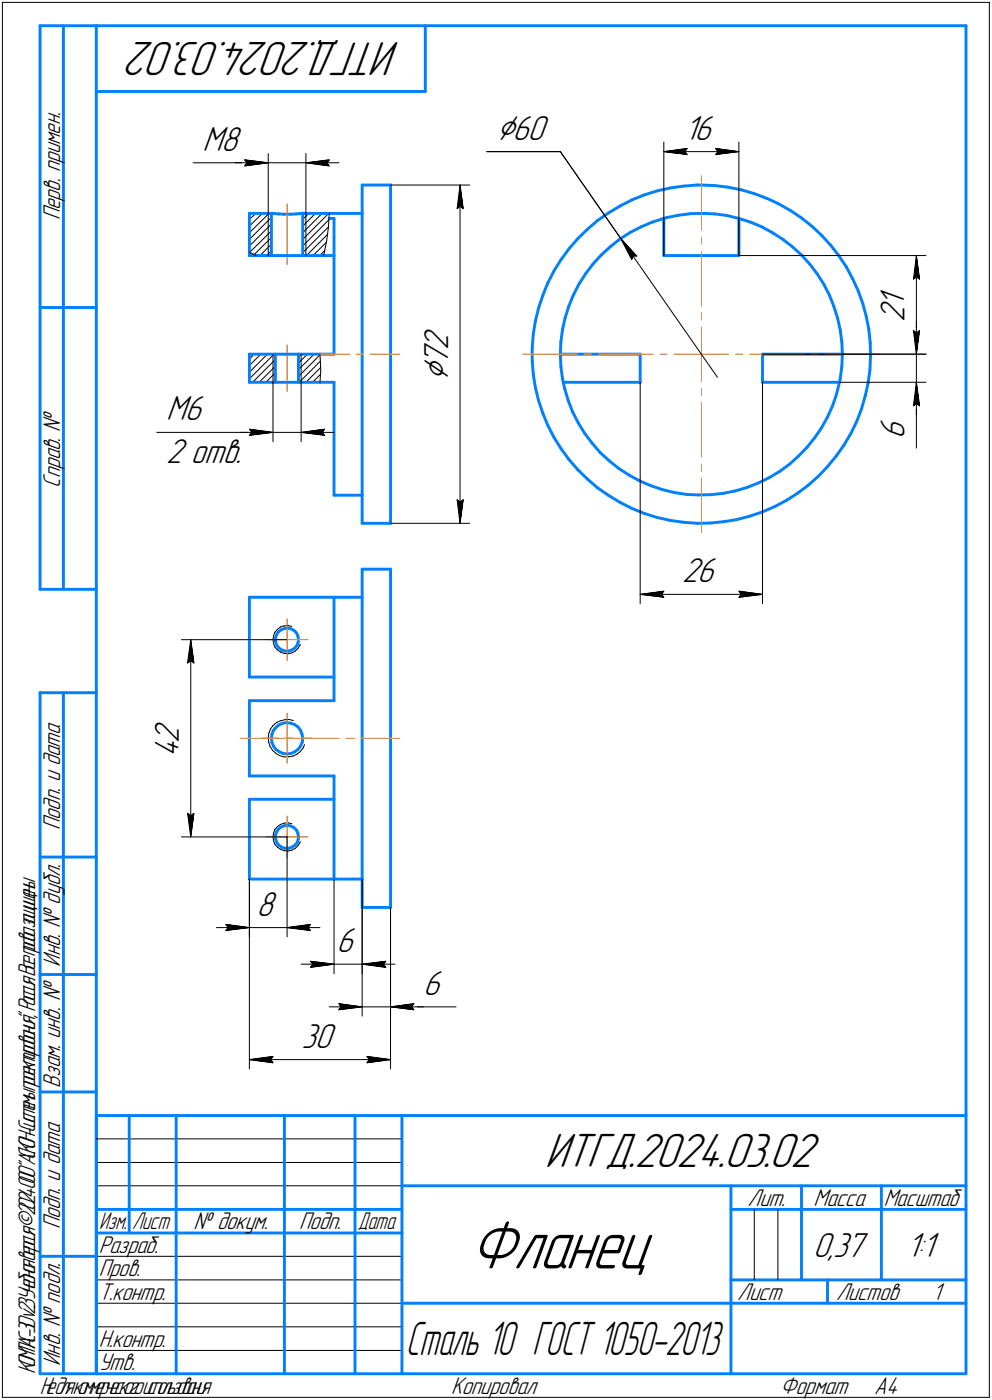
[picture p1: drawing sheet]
<svg xmlns="http://www.w3.org/2000/svg" width="211mm" height="298mm" viewBox="0 0 211 298" stroke-linecap="round" stroke-linejoin="round" font-family="sans-serif">
<defs><g id="words">
<text font-size="15.6" x="99.8" y="270.1">Фланец</text>
<g font-size="10.9">
<text x="85.1" y="9" transform="rotate(-180 85.1 9)">ИТГД.2024.03.02</text>
<text x="115.9" y="248.5">ИТГД.2024.03.02</text>
</g>
<text font-size="10.6" x="86.4" y="288.5">Сталь 10 ГОСТ 1050-2013</text>
<g font-size="8.5">
<text x="105.6" y="29.7">⌀60</text>
<text x="95.3" y="81.2" transform="rotate(-90 95.3 81.2)">⌀</text>
</g>
<g font-size="7.8">
<text x="145.7" y="29.7">16</text>
<text x="43.1" y="32.1">M8</text>
<text x="192.4" y="65.3" transform="rotate(-90 192.4 65.3)">1</text>
<text x="192.4" y="68.5" transform="rotate(-90 192.4 68.5)">2</text>
<text x="95.3" y="77.8" transform="rotate(-90 95.3 77.8)">7</text>
<text x="95.3" y="74.6" transform="rotate(-90 95.3 74.6)">2</text>
<text x="35.3" y="89.5">M6</text>
<text x="192.4" y="93.4" transform="rotate(-90 192.4 93.4)">6</text>
<text x="35.3" y="98.6">2 отв.</text>
<text x="145.1" y="124">26</text>
<text x="38" y="161.3" transform="rotate(-90 38 161.3)">4</text>
<text x="38" y="158.1" transform="rotate(-90 38 158.1)">2</text>
<text x="54.6" y="194.9">8</text>
<text x="71.6" y="202.8">6</text>
<text x="90" y="211.8">6</text>
<text x="64.2" y="223.1">30</text>
<text x="173" y="267.5">0,37</text>
<text x="192.9" y="267.5">1:1</text>
</g>
<g font-size="5.5">
<text x="12.8" y="46.9" transform="rotate(-90 12.8 46.9)">Перв. примен.</text>
<text x="12.8" y="103.8" transform="rotate(-90 12.8 103.8)">Справ. №</text>
<text x="12.8" y="176.7" transform="rotate(-90 12.8 176.7)">Подп. и дата</text>
<text x="12.8" y="205.8" transform="rotate(-90 12.8 205.8)">Инв. № дубл.</text>
<text x="12.8" y="231.6" transform="rotate(-90 12.8 231.6)">Взам. инв. №</text>
<text x="159.1" y="256.8">Лит.</text>
<text x="173.1" y="256.8">Масса</text>
<text x="12.8" y="261.7" transform="rotate(-90 12.8 261.7)">Подп. и дата</text>
<text x="41.2" y="261.8">№ докум.</text>
<text x="63.6" y="261.8">Подп.</text>
<text x="21" y="266.8">Разраб.</text>
<text x="21" y="271.8">Пров.</text>
<text x="21" y="276.8">Т.контр.</text>
<text x="156.9" y="276.8">Лист</text>
<text x="177.9" y="276.8">Листов</text>
<text x="198.4" y="276.8">1</text>
<text x="21" y="286.8">Н.контр.</text>
<text x="12.8" y="290.8" transform="rotate(-90 12.8 290.8)">Инв. № подл.</text>
<text x="21" y="291.8">Утв.</text>
<text x="96" y="296.8">Копировал</text>
<text x="166" y="296.8">Формат</text>
<text x="186" y="296.8">A4</text>
</g>
<g font-size="5.4">
<text x="188" y="256.8">Масштаб</text>
<text x="21.1" y="261.8">Изм.</text>
<text x="28.1" y="261.8">Лист</text>
<text x="76.1" y="261.8">Дата</text>
<text x="7.5" y="292.5" transform="rotate(-90 7.5 292.5)">КОМПАС-3Dv23Учебнаяверсия©2024ООО&quot;АСКОН-Системыпроектирования&quot;,Россия.Всеправазащищены.</text>
<text x="8.5" y="296.7">Недлякоммерческогоиспользования</text>
</g>
</g></defs>
<g fill="none" stroke="#0080ff" stroke-width=".62">
<path d="M8.5 5.5v120zM8.5 5.5h12zM13.5 5.5v120zM20.5 5.5v287zM20.5 5.5h185zM20.5 19.5h70zM90.5 5.5v14zM205.5 5.5v287zM77 39.4h6.1zM77 39.4v72zM83.1 39.4v72zM145.4 39.6l2.9-.2z"/>
<path d="M148.3 39.4h.9zM149.2 39.4l2.9 .1zM152.1 39.5l2.8 .3zM154.9 39.8l2.8 .6zM53.1 45.4v9zM53.1 45.4h4.6zM53.1 54.4h4.6zM57.1 45.4h.6zM57.7 45.4v9zM57.7 45.4h.1M57.7 54.4h6.7zM57.8 45.4h.1"/>
<path d="M57.9 45.4h.1M58 45.4h.1M58 45.4h.2zM58.2 45.4l.4 .1zM58.6 45.5l.7 .1zM59.3 45.6h1.1zM60.4 45.6h1.4zM61.8 45.6h1.2zM63 45.6l.8-.1zM63.8 45.5l.3-.1zM64.1 45.4h.1M64.2 45.4h.1"/>
<path d="M64.3 45.4h.1M64.4 45.4h5.6zM64.4 54.4h4.4zM64.4 45.4v9zM64.4 45.4h.7zM68.8 54.4h2.3zM70 46.5h1.1zM70 45.4h7zM71.1 46.5v28.9zM117.9 57.7l-1.3 2.5zM119.4 55.3l-1.5 2.4zM121.1 52.9l-1.7 2.4z"/>
<path d="M122.9 50.8l-1.8 2.1zM122.9 50.8l2.1-2zM124.6 58.3l-1.4 2.2zM125 48.8l2.1-1.8zM126.2 56.2l-1.6 2.1zM127.1 47l2.4-1.7zM127.9 54.3l-1.7 1.9zM127.9 54.3l1.9-1.8zM129.5 45.3l2.4-1.4zM129.8 52.5l2.1-1.6zM131.9 50.9l2.2-1.4zM131.9 43.9l2.6-1.3z"/>
<path d="M134.1 49.5l2.3-1.2zM134.5 42.6l2.6-1.1zM136.4 48.3l2.3-1zM137.1 41.5l2.7-.9zM138.7 47.3l2.5-.8zM139.8 40.6l2.8-.6zM141.2 46.5l.6-.2zM141.2 46.5v7.9zM141.2 54.4h16zM141.8 46.3l2.5-.5zM142.6 40l2.8-.4zM144.3 45.8l2.6-.3z"/>
<path d="M146.9 45.5l2.6-.1zM149.5 45.4l2.6 .2zM152.1 45.6l2.6 .3zM154.7 45.9l2.5 .6zM157.2 46.5l2.5 .8zM157.2 46.5v7.9zM157.7 40.4l2.7 .8zM159.7 47.3l2.4 1zM160.4 41.2l2.7 1zM162.1 48.3l2.3 1.3zM163.1 42.2l2.6 1.2zM164.4 49.6l2.2 1.4z"/>
<path d="M165.7 43.4l2.4 1.4zM166.6 51l2 1.5zM168.1 44.8l2.4 1.6zM168.6 52.5l1.9 1.8zM170.5 54.3l1.8 1.9zM170.5 46.4l2.3 1.8zM172.3 56.2l1.5 2.1zM172.8 48.2l2 1.9zM173.8 58.3l1.5 2.2zM174.8 50.1l1.9 2.1zM176.7 52.2l1.8 2.3zM178.5 54.5l1.6 2.3z"/>
<path d="M180.1 56.8l1.3 2.6zM181.4 59.4l1.2 2.6zM8.5 65.5h12zM53.1 75.4h5.5zM53.1 75.4v6zM58.6 75.4v6zM58.6 75.4h4.9zM63.5 75.4v6zM63.5 75.4h4.6zM68.1 75.4h3zM113.2 76.8l.3 2.9zM113.2 74v2.8z"/>
<path d="M113.5 79.7l.4 2.8zM113.5 71.1l-.3 2.9zM113.9 68.4l-.4 2.7zM114.6 65.6l-.7 2.8zM115.5 62.9l-.9 2.7zM116.6 60.2l-1.1 2.7zM119.2 75.4h17zM119.2 75.4l.1 2.6zM119.3 72.8l-.1 2.6zM119.3 78l.4 2.6zM119.7 70.2l-.4 2.6zM120.2 67.7l-.5 2.5z"/>
<path d="M121 65.2l-.8 2.5zM122 62.8l-1 2.4zM123.2 60.5l-1.2 2.3zM136.2 75.4v6zM162.2 75.4h17zM162.2 75.4v6zM175.3 60.5l1.1 2.3zM176.4 62.8l1 2.4zM177.4 65.2l.8 2.5zM178.2 67.7l.6 2.6zM178.8 70.3l.3 2.5zM179.1 72.8l.1 2.6z"/>
<path d="M179.1 78l-.3 2.6zM179.2 75.4l-.1 2.6zM182.6 62l1 2.6zM183.6 64.6l.7 2.8zM184.3 67.4l.6 2.8zM184.9 70.2l.2 2.8zM185.1 78.7l-.4 2.9zM185.1 73l.1 2.9zM185.2 75.9l-.1 2.8zM53.1 81.4h5.5zM58.6 81.4h4.9zM63.5 81.4h4.6z"/>
<path d="M68.1 81.4h3zM71.1 81.4v24zM113.9 82.5l.7 2.8zM114.6 85.3l.9 2.7zM115.5 88l1.1 2.6zM116.6 90.6l1.3 2.5zM117.9 93.1l1.5 2.5zM119.4 95.6l1.7 2.3zM119.7 80.6l.1 .8zM119.8 81.4l.4 1.5zM119.8 81.4h16.4zM120.2 82.9l.7 2.4z"/>
<path d="M120.9 85.3l1 2.5zM121.1 97.9l1.8 2.1zM121.9 87.8l1.1 2.3zM123 90.1l1.4 2.2zM124.4 92.3l1.6 2.1zM126 94.4l1.7 2zM127.7 96.4l1.9 1.7zM129.6 98.1l2 1.6zM131.6 99.7l2.2 1.4zM162.2 81.4h16.4zM168 98.8l1.9-1.7zM171.7 95.2l-1.8 1.9z"/>
<path d="M173.3 93.2l-1.6 2zM174.8 91l-1.5 2.2zM176.1 88.8l-1.3 2.2zM176.1 99.3l-2 2.1zM177.1 86.4l-1 2.4zM177.9 97.1l-1.8 2.2zM178 83.9l-.9 2.5zM178.6 81.4l-.6 2.5zM178.8 80.6l-.2 .8zM179.5 94.8l-1.6 2.3zM181 92.3l-1.5 2.5zM182.3 89.7l-1.3 2.6z"/>
<path d="M183.3 87.1l-1 2.6zM184.1 84.3l-.8 2.8zM184.7 81.6l-.6 2.7zM71.1 105.4h5.9zM77 111.4h6.1zM122.9 100l2.1 2zM125 102l2.1 1.9zM127.1 103.9l2.4 1.6zM129.5 105.5l2.4 1.5zM131.9 107l2.6 1.3zM133.8 101.1l2.3 1.3zM134.5 108.3l2.6 1z"/>
<path d="M136.1 102.4l2.4 1zM137.1 109.3l2.7 .9zM138.5 103.4l2.4 .9zM139.8 110.2l2.8 .6zM140.9 104.3l2.6 .6zM142.6 110.8l2.8 .4zM143.5 104.9l2.6 .4zM145.4 111.2l2.9 .2zM146.1 105.3l2.6 .1zM148.3 111.4h2.8zM148.7 105.4l2.6-.1zM151.1 111.4l2.8-.3z"/>
<path d="M151.3 105.3l2.5-.3zM153.8 105l2.6-.5zM153.9 111.1l2.8-.5zM156.4 104.5l2.5-.7zM156.7 110.6l2.8-.7zM158.9 103.8l2.4-1zM159.5 109.9l2.7-.9zM161.3 102.8l2.3-1.1zM162.2 109l2.6-1.1zM163.6 101.7l2.3-1.3zM164.8 107.9l2.6-1.4zM165.9 100.4l2.1-1.6z"/>
<path d="M167.4 106.5l2.3-1.5zM169.7 105l2.3-1.8zM172 103.2l2.1-1.8zM8.5 125.5h12zM53.1 127.2h18zM53.1 127.2v17zM58.6 135.9v.8zM58.6 136.7l.3 .7zM58.8 135.2l-.2 .7zM58.9 137.4l.4 .6zM59.2 134.6l.6-.5zM59.2 134.6l-.4 .6z"/>
<path d="M59.3 138l.6 .4zM59.8 134.1l.7-.3zM59.9 138.4l.8 .2zM60.5 133.8l.7-.1zM60.7 138.6h.7zM61.2 133.7l.7 .2zM61.4 138.6l.7-.2zM61.9 133.9l.6 .3zM62.1 138.4l.6-.4zM62.5 134.2l.6 .6zM63.1 134.8l.3 .7zM63.2 137.4l-.5 .6z"/>
<path d="M63.4 135.5l.1 .7zM63.4 136.7l-.2 .7zM63.5 136.2l-.1 .5zM71.1 127.2h5.9zM71.1 127.2v22zM77 121.2h6.1zM77 121.2v36zM83.1 121.2v36zM8.5 147.5v145zM8.5 147.5h12zM13.5 147.5v145zM53.1 149.2v16z"/>
<path d="M53.1 149.2h18zM53.1 144.2h18zM57.7 157.2l.2 .9zM57.9 158.1l.3 .8zM57.9 156.4l-.2 .8zM58.1 155.6l-.2 .8zM58.2 158.9l.5 .7zM58.7 159.6l.7 .5zM58.7 154.9l-.6 .7zM58.7 154.9l.7-.6zM59.4 154.3l.8-.3zM60.2 154l.8-.1z"/>
<path d="M61 153.9l.9 .1zM61.9 154l.8 .3zM62.7 154.3l.7 .5zM63.4 154.8l.5 .6zM63.9 155.4l.3 .8zM64 158.8l-.6 .7zM64.2 156.2l.2 .9zM64.3 158l-.3 .8zM64.4 157.2l-.1 .8zM64.4 157.1v.1zM77 157.2v36zM83.1 157.2v36z"/>
<path d="M53.1 165.2h18zM53.1 170.2v17zM53.1 170.2h18zM58.6 177.9v.7zM58.6 178.6l.3 .8zM58.8 177.2l-.2 .7zM58.9 179.4l.4 .5zM59.2 176.6l.6-.5zM59.2 176.6l-.4 .6zM59.3 179.9l.6 .5zM59.4 160.1l.8 .3zM59.8 176.1l.7-.3z"/>
<path d="M60.2 160.4l.9 .1zM60.5 175.8l.7-.1zM61.1 160.5l.8-.1zM61.2 175.7l.7 .2zM61.9 160.4l.8-.3zM61.9 175.9l.6 .3zM62.5 176.2l.6 .6zM62.7 160.1l.7-.6zM63.1 176.8l.3 .7zM63.2 179.4l-.5 .6zM63.4 177.5l.1 .7zM63.4 178.7l-.2 .7z"/>
<path d="M63.5 178.2l-.1 .5zM71.1 165.2v22zM8.5 182.5h12zM53.1 187.2h18zM59.9 180.4l.8 .2zM60.7 180.6h.7zM61.4 180.6l.7-.2zM62.1 180.4l.6-.4zM71.1 187.2h5.9zM77 193.2h6.1zM8.5 207.5h12zM8.5 232.5h12z"/>
<path d="M20.5 237.5h185zM20.5 237.5v55zM27.5 237.5v25zM37.5 237.5v55zM60.5 237.5v55zM75.5 237.5v55zM85.5 237.5v55zM20.5 257.5h65zM85.5 252.5h120zM155.5 252.5v40zM155.5 257.5h15zM170.5 252.5v20z"/>
<path d="M170.5 257.5h35zM187.5 252.5v20zM8.5 267.5h12zM20.5 262.5h65zM85.5 277.5h70zM155.5 277.5h50zM155.5 272.5h50zM176.1 272.5v5zM8.5 292.5h12zM20.5 292.5h185z"/>
</g>
<g fill="none" stroke="#000" stroke-width=".21">
<path d="M.5 .5v297zM.5 .5h210zM210.5 .5v297zM41.1 34.7h16zM50.1 34.7h7zM52 34l5.1 .7zM52 34l.5 .7zM52 35.3l5.1-.6zM52.5 34.7l-.5 .6zM57.1 32.7v12.7zM57.1 34.7h8zM65.1 32.7v12.7z"/>
<path d="M65.1 34.7l4.9 .6zM65.1 34.7l4.9-.7zM65.1 34.7h7zM69.5 34.7l.5 .6zM70 34l-.5 .7zM83.1 39.4h16.8zM97.9 39.4l.7 5zM97.9 39.4l-.6 5zM97.9 39.4v72zM103.6 32.3h15.6zM119.2 32.3l12.9 18.5zM141.2 30.3v24.1z"/>
<path d="M141.2 32.3l5-.7zM141.2 32.3l5 .6zM141.2 32.3h16zM145.7 32.3l.5 .6zM146.2 31.6l-.5 .7zM152.2 32.9l5-.6zM152.2 31.6l.5 .7zM152.2 31.6l5 .7zM152.7 32.3l-.5 .6zM157.2 30.3v24.1zM53.1 53.8l4.6-4.6zM53.1 52.4l4.6-4.7z"/>
<path d="M53.1 51l4.6-4.7zM53.1 49.6l4.1-4.2zM53.1 48.1l2.7-2.7zM53.1 46.7l1.3-1.3zM53.1 53.7l1.4 .7zM53.8 54.4l3.9-3.8zM55.3 54.4l2.4-2.4zM56.7 54.4l1-1zM57.1 45.4v9zM64.4 53.8l5.5-5.5zM64.4 51l5.5-5.6zM64.4 49.6l4.1-4.2z"/>
<path d="M64.4 48.1l2.7-2.7zM64.4 46.7l1.3-1.3zM65.1 45.4v9zM66.6 54.4l2.8-2.8zM68 54.4l1.1-1.1zM68.9 54.1l-.1 .3zM69.5 51.4l-.6 2.7zM69.7 49.9l-4.5 4.5zM69.9 48.4l-.4 3zM70 46.8l-5.6 5.6zM70 45.4l-.1 3zM97.3 44.4l.6-.5z"/>
<path d="M97.9 43.9l.7 .5zM132.1 50.8l3.4 3.7zM132.1 50.8l2.3 4.5zM132.1 50.8l20.5 29.5zM134.7 54.5h.8zM134.7 54.5l-.3 .8zM157.2 54.4h39.8zM194.3 59.4l.7-.5zM195 54.4l.6 5zM195 58.9l.6 .5zM195 54.4l-.7 5zM195 54.4v21z"/>
<path d="M53.1 79.2l3.8-3.8zM53.1 77.8l2.4-2.4zM54.1 75.4l-1 1zM58.1 75.4v6zM63.5 78.7l3.3-3.3zM63.5 77.3l1.9-1.9zM63.5 75.9l.5-.5zM64.1 75.4v6zM68.1 75.4v1zM68.1 76.4l.1 2.5zM68.2 78.9l-.1 2.5zM162.2 75.4h34.8z"/>
<path d="M179.2 75.4h17.8zM194.3 70.4l.7 .5zM194.3 70.4l.7 5zM195 70.9l.6-.5zM195 68.4v7zM195 75.4v6zM195.6 70.4l-.6 5zM33.4 92.1h19.7zM51.1 92.1h7zM53.1 80.7l5.2-5.3zM53.1 92.1h5zM53.1 91.4l5 .7z"/>
<path d="M53.1 91.4l.5 .7zM53.1 92.7l5-.6zM53.6 92.1l-.5 .6zM53.7 81.4l4.9-4.9zM55.1 81.4l3.5-3.5zM56.6 81.4l2-2zM58 81.4l.6-.6zM58.1 81.4v12.6zM58.1 92.1h6zM63.5 80.2l4.6-4.6zM63.7 81.4l4.5-4.5zM64.1 81.4v12.6z"/>
<path d="M64.1 92.1l4.9 .6zM64.1 92.1l4.9-.7zM64.1 92.1h7zM65.1 81.4l3.1-3.2zM66.5 81.4l1.7-1.7zM67.9 81.4l.2-.2zM68.6 92.1l.4 .6zM69 91.4l-.4 .7zM136.2 81.4v47.1zM162.2 81.4v47.1zM178.6 81.4h18.4zM194.3 86.4l.7-.5z"/>
<path d="M195 81.4v5zM195 86.4v9zM195 81.4l-.7 5zM195 85.9l.6 .5zM195 81.4l.6 5zM195 81.4v7zM83.1 111.4h16.8zM97.3 106.4l.6 5zM97.3 106.4l.6 .5zM97.9 106.9l.7-.5zM98.6 106.4l-.7 5zM38.6 136.2h22.5z"/>
<path d="M40.6 136.2l.7 5zM40.6 136.2l-.7 5zM40.6 136.2v42zM58.1 136.2l.1 .8zM58.2 135.4l-.1 .8zM58.2 137l.3 .8zM58.5 134.6l-.3 .8zM58.5 137.8l.5 .6zM59 134l.7-.5zM59 134l-.5 .6zM59 138.4l.7 .5zM59.7 133.5l.8-.2z"/>
<path d="M59.7 138.9l.8 .2zM60.5 133.3l.8-.1zM60.5 139.1l.8 .1zM61.3 133.2l.8 .2zM61.3 139.2l.8-.2zM62.1 139l.7-.4zM62.8 138.6l.6-.5zM63.8 137.3l-.4 .8zM63.9 137.2l-.1 .1zM136.2 126.5l5-.6zM136.2 126.5l5 .7zM136.2 126.5h26z"/>
<path d="M140.7 126.5l.5 .7zM141.2 125.9l-.5 .6zM157.2 127.2l5-.7zM157.2 125.9l.5 .6zM157.2 125.9l5 .6zM157.7 126.5l-.5 .7zM39.9 141.2l.7-.5zM40.6 140.7l.7 .5zM57.1 157.1l.1 .9zM57.2 156.2l-.1 .9zM57.2 158l.3 .9zM57.5 158.9l.5 .8z"/>
<path d="M57.5 155.3l-.3 .9zM58 159.7l.7 .7zM58.1 154.5l.7-.6zM58.1 154.5l-.6 .8zM58.8 153.9l.9-.4zM59.7 153.5l.9-.3zM60.6 153.2h.9zM61.5 153.2l.9 .2zM64.5 159.3l-.6 .7zM64.8 158.6l-.3 .7zM38.6 178.2h22.5zM39.9 173.2l.7 5z"/>
<path d="M39.9 173.2l.7 .5zM40.6 173.7l.7-.5zM41.3 173.2l-.7 5zM58.1 178.2l.1 .8zM58.2 177.4l-.1 .8zM58.2 179l.3 .8zM58.5 176.6l-.3 .8zM58.5 179.8l.5 .6zM58.7 160.4l.8 .5zM59 176l.7-.5zM59 176l-.5 .6zM59.5 160.9l.9 .2z"/>
<path d="M59.7 175.5l.8-.2zM60.4 161.1h1zM60.5 175.3l.8-.1zM61.1 178.2v21.3zM61.3 175.2l.8 .2zM61.4 161.1l.9-.1zM62.3 161l.9-.4zM63.2 160.6l.7-.6zM63.8 179.3l-.4 .8zM63.9 179.2l-.1 .1zM46.1 197.5h7zM48 196.8l5.1 .7z"/>
<path d="M48 196.8l.5 .7zM48 198.1l5.1-.6zM48.5 197.5l-.5 .6zM53.1 187.2v12.3zM53.1 187.2v40.4zM53.1 197.5h8zM59 180.4l.7 .4zM59.7 180.8l.8 .3zM60.5 181.1l.8 .1zM61.1 197.5l4.9 .6zM61.1 197.5l4.9-.7zM61.1 197.5h7z"/>
<path d="M61.3 181.2l.8-.2zM62.1 181l.7-.4zM62.8 180.6l.6-.5zM65.5 197.5l.5 .6zM66 196.8l-.5 .7zM71.1 187.2v20.1zM77 193.2v23.2zM77 187.2v20.1zM83.1 193.2v34.4zM83.1 193.2v23.2zM64.1 205.3h7zM66 204.7l5.1 .6z"/>
<path d="M66 204.7l.5 .6zM66 206l5.1-.7zM66.5 205.3l-.5 .7zM70 214.4h7zM71.1 205.3h5.9zM72.1 213.7l4.9 .7zM72.1 213.7l.4 .7zM72.1 215l4.9-.6zM72.5 214.4l-.4 .6zM77 214.4h6.1zM77 205.3l5.1 .7zM77 205.3l5.1-.6z"/>
<path d="M77 205.3h7zM81.6 205.3l.5 .7zM82.1 204.7l-.5 .6zM83.1 214.4h5zM83.1 214.4l5 .6zM83.1 214.4l5-.7zM83.1 214.4h7zM87.5 214.4l.6 .6zM88.1 214.4h8.9zM88.1 213.7l-.6 .7zM53.1 225.6l5-.7zM53.1 225.6l5 .7z"/>
<path d="M53.1 225.6h30zM57.6 225.6l.5 .7zM58.1 224.9l-.5 .7zM78.1 226.3l5-.7zM78.1 224.9l.5 .7zM78.1 224.9l5 .7zM78.6 225.6l-.5 .7zM20.5 247.5h65zM20.5 252.5h65zM20.5 242.5h65zM160.5 257.5v15zM165.5 257.5v15z"/>
<path d="M20.5 267.5h65zM20.5 272.5h65zM20.5 277.5h65zM.5 297.5h210zM20.5 282.5h65zM20.5 287.5h65z"/>
</g>
<g fill="none" stroke="#ff8000" stroke-width=".21">
<path d="M149.2 37.4v11.6zM61.1 43.4v13zM149.2 50.5v1.5zM149.2 53.5v11.6zM61.1 73.4v10zM68.1 75.4h6.3zM75.9 75.4h1.3zM78.7 75.4h6.4zM111.2 75.4h11.6zM124.3 75.4h1.5zM127.3 75.4h11.6zM140.4 75.4h1.5z"/>
<path d="M143.4 75.4h5.8zM149.2 75.4h5.8zM149.2 75.4v5.8zM149.2 66.6v1.5zM149.2 69.6v5.8zM156.5 75.4h1.5zM159.5 75.4h11.6zM172.6 75.4h1.5zM175.6 75.4h11.6zM149.2 98.8v1.5zM149.2 85.7v11.6zM149.2 82.7v1.5z"/>
<path d="M149.2 101.8v11.6zM56.6 136.2h4.5zM61.1 136.2h4.4zM61.1 136.2v4.5zM61.1 131.7v4.5zM51.1 157.2h8.1zM55.7 157.2h5.4zM60.7 157.2h1.8zM61.1 157.2h5.3zM61.1 157.2v5.3zM61.1 151.8v5.4zM64 157.2h8.1z"/>
<path d="M73.7 157.2h1.7zM76.9 157.2h8.2zM56.6 178.2h4.5zM61.1 178.2h4.4zM61.1 178.2v4.5zM61.1 173.7v4.5z"/>
</g>
<g fill="#fff" stroke="#fff" stroke-width=".21">
<path d="M89.6 69.6h7.3zM89.6 69.7h7.3zM89.6 69.7h7.3zM89.6 69.8h7.3zM89.6 69.8h7.3zM89.6 69.9h7.3zM89.6 69.9h7.3zM89.6 70h7.3zM89.6 70h7.3zM89.6 70.1h7.3zM89.6 70.2h7.3zM89.6 70.2h7.3zM89.6 70.3h7.3zM89.6 70.3h7.3zM89.6 70.4h7.3zM89.6 70.4h7.3zM89.6 70.5h7.3zM89.6 70.6h7.3zM89.6 70.6h7.3zM89.6 70.7h7.3zM89.6 70.7h7.3zM89.6 70.8h7.3zM89.6 70.8h7.3zM89.6 70.9h7.3zM89.6 71h7.3zM89.6 71h7.3zM89.6 71.1h7.3zM89.6 71.1h7.3zM89.6 71.2h7.3zM89.6 71.2h7.3zM89.6 71.3h7.3zM89.6 71.3h7.3zM89.6 71.4h7.3zM89.6 71.5h7.3zM89.6 71.5h7.3zM89.6 71.6h7.3zM89.6 71.6h7.3zM89.6 71.7h7.3zM89.6 71.7h7.3zM89.6 71.8h7.3zM89.6 71.9h7.3zM89.6 71.9h7.3zM89.6 72h7.3zM89.6 72h7.3zM89.6 72.1h7.3zM89.6 72.1h7.3zM89.6 72.2h7.3zM89.6 72.2h7.3zM89.6 72.3h7.3zM89.6 72.4h7.3zM89.6 72.4h7.3zM89.6 72.5h7.3zM89.6 72.5h7.3zM89.6 72.6h7.3zM89.6 72.6h7.3zM89.6 72.7h7.3zM89.6 72.8h7.3zM89.6 72.8h7.3zM89.6 72.9h7.3zM89.6 72.9h7.3zM89.6 73h7.3zM89.6 73h7.3zM89.6 73.1h7.3zM89.6 73.2h7.3zM89.6 73.2h7.3zM89.6 73.3h7.3zM89.6 73.3h7.3zM89.6 73.4h7.3zM89.6 73.4h7.3zM89.6 73.5h7.3zM89.6 73.5h7.3zM89.6 73.6h7.3zM89.6 73.7h7.3zM89.6 73.7h7.3zM89.6 73.8h7.3zM89.6 73.8h7.3zM89.6 73.9h7.3zM89.6 73.9h7.3zM89.6 74h7.3zM89.6 74.1h7.3zM89.6 74.1h7.3zM89.6 74.2h7.3zM89.6 74.2h7.3zM89.6 74.3h7.3zM89.6 74.3h7.3zM89.6 74.4h7.3zM89.6 74.5h7.3zM89.6 74.5h7.3zM89.6 74.6h7.3zM89.6 74.6h7.3zM89.6 74.7h7.3zM89.6 74.7h7.3zM89.6 74.8h7.3zM89.6 74.8h7.3zM89.6 74.9h7.3zM89.6 75h7.3zM89.6 75h7.3zM89.6 75.1h7.3zM89.6 75.1h7.3zM89.6 75.2h7.3zM89.6 75.2h7.3zM89.6 75.3h7.3zM89.6 75.4h7.3zM89.6 75.4h7.3zM89.6 75.5h7.3zM89.6 75.5h7.3zM89.6 75.6h7.3zM89.6 75.6h7.3zM89.6 75.7h7.3zM89.6 75.7h7.3zM89.6 75.8h7.3zM89.6 75.9h7.3zM89.6 75.9h7.3zM89.6 76h7.3zM89.6 76h7.3zM89.6 76.1h7.3zM89.6 76.1h7.3zM89.6 76.2h7.3zM89.6 76.3h7.3zM89.6 76.3h7.3zM89.6 76.4h7.3zM89.6 76.4h7.3zM89.6 76.5h7.3zM89.6 76.5h7.3zM89.6 76.6h7.3zM89.6 76.7h7.3zM89.6 76.7h7.3zM89.6 76.8h7.3zM89.6 76.8h7.3zM89.6 76.9h7.3zM89.6 76.9h7.3zM89.6 77h7.3zM89.6 77h7.3zM89.6 77.1h7.3zM89.6 77.2h7.3zM89.6 77.2h7.3zM89.6 77.3h7.3zM89.6 77.3h7.3zM89.6 77.4h7.3zM89.6 77.4h7.3zM89.6 77.5h7.3zM89.6 77.6h7.3zM89.6 77.6h7.3zM89.6 77.7h7.3zM89.6 77.7h7.3zM89.6 77.8h7.3zM89.6 77.8h7.3zM89.6 77.9h7.3zM89.6 77.9h7.3zM89.6 78h7.3zM89.6 78.1h7.3zM89.6 78.1h7.3zM89.6 78.2h7.3zM89.6 78.2h7.3zM89.6 78.3h7.3zM89.6 78.3h7.3zM89.6 78.4h7.3zM89.6 78.5h7.3zM89.6 78.5h7.3zM89.6 78.6h7.3zM89.6 78.6h7.3zM89.6 78.7h7.3zM89.6 78.7h7.3zM89.6 78.8h7.3zM89.6 78.9h7.3zM89.6 78.9h7.3zM89.6 79h7.3zM89.6 79h7.3zM89.6 79.1h7.3zM89.6 79.1h7.3zM89.6 79.2h7.3zM89.6 79.2h7.3zM89.6 79.3h7.3zM89.6 79.4h7.3zM89.6 79.4h7.3zM89.6 79.5h7.3zM89.6 79.5h7.3zM89.6 79.6h7.3zM89.6 79.6h7.3zM89.6 79.7h7.3zM89.6 79.8h7.3zM89.6 79.8h7.3zM89.6 79.9h7.3zM89.6 79.9h7.3zM89.6 80h7.3zM89.6 80h7.3zM89.6 80.1h7.3zM89.6 80.2h7.3zM89.6 80.2h7.3zM89.6 80.3h7.3zM89.6 80.3h7.3zM89.6 80.4h7.3zM89.6 80.4h7.3zM89.6 80.5h7.3zM89.6 80.5h7.3zM89.6 80.6h7.3zM89.6 80.7h7.3zM89.6 80.7h7.3zM89.6 80.8h7.3zM89.6 80.8h7.3zM89.6 80.9h7.3zM89.6 80.9h7.3zM89.6 81h7.3zM89.6 81.1h7.3zM89.6 81.1h7.3zM89.6 81.2h7.3z"/>
<path d="M97.8 39.6h.2zM97.8 39.6h.2zM97.8 39.7h.2zM97.8 39.7h.2zM97.8 39.8h.2zM97.7 39.8h.4zM97.7 39.9h.4zM97.6 40h.6zM97.6 40h.6zM97.6 40.1h.6zM97.6 40.1h.6zM97.6 40.2h.6zM97.5 40.2h.8zM97.5 40.3h.8zM97.5 40.4h.8zM97.5 40.4h.8zM97.5 40.5h.8zM97.4 40.5h1zM97.4 40.6h1zM97.4 40.6h1zM97.4 40.7h1zM97.4 40.8h1zM97.3 40.8h1.2zM97.3 40.9h1.2zM97.3 40.9h1.2zM97.3 41h1.3zM97.3 41h1.3zM97.2 41.1h1.4zM97.2 41.1h1.4zM97.1 41.2h1.5zM97.1 41.3h1.6zM97.1 41.3h1.6zM97.1 41.4h1.6zM97.1 41.4h1.6zM97.1 41.5h1.6zM97.1 41.5h1.6zM97.1 41.6h1.6zM97.1 41.7h1.6zM97.1 41.7h1.6zM97.1 41.8h1.6zM97.1 41.8h1.6zM97.1 41.9h1.6zM97.1 41.9h1.6zM97.1 42h1.6zM97 42.1h1.8zM97 42.1h1.8zM97 42.2h1.8zM97 42.2h1.8zM97 42.3h1.8zM97 42.3h1.8zM97 42.4h1.8zM97 42.4h1.8zM97 42.5h1.8zM97 42.6h1.8zM97 42.6h1.8zM97 42.7h1.8zM97 42.7h1.8zM97 42.8h1.8zM97 42.8h1.8zM96.9 42.9h2zM96.9 43h2zM96.9 43h2zM96.9 43.1h2zM96.9 43.1h2zM96.9 43.2h2zM96.9 43.2h2zM96.9 43.3h2zM96.9 43.3h2zM96.9 43.4h2zM96.9 43.5h2zM96.9 43.5h2zM96.9 43.6h2zM96.9 43.6h2zM96.8 43.7h2.1zM96.8 43.7h2.2zM96.8 43.8h2.2zM96.8 43.9h2.2zM96.8 43.9h2.2zM96.8 44h2.2zM96.8 44h2.2zM96.8 44.1h2.2zM96.7 44.1h2.4zM96.7 44.2h2.4zM96.7 44.3h2.4zM96.7 44.3h2.4zM96.7 44.4h2.4zM96.7 44.4h2.4zM96.7 44.5h2.4zM96.7 44.5h2.4zM96.7 44.6h2.4zM96.7 44.6h2.4zM96.7 44.7h2.4zM96.7 44.8h2.4zM96.7 44.8h2.4zM96.7 44.9h2.4z"/>
<path d="M96.6 105.9h2.5zM96.7 105.9h2.4zM96.7 106h2.4zM96.7 106.1h2.4zM96.7 106.1h2.4zM96.7 106.2h2.4zM96.7 106.2h2.4zM96.7 106.3h2.4zM96.7 106.3h2.4zM96.7 106.4h2.4zM96.7 106.5h2.4zM96.7 106.5h2.4zM96.7 106.6h2.4zM96.7 106.6h2.4zM96.7 106.7h2.4zM96.8 106.7h2.2zM96.8 106.8h2.2zM96.8 106.8h2.2zM96.8 106.9h2.2zM96.8 107h2.2zM96.8 107h2.2zM96.8 107.1h2.2zM96.8 107.1h2.1zM96.9 107.2h2zM96.9 107.2h2zM96.9 107.3h2zM96.9 107.4h2zM96.9 107.4h2zM96.9 107.5h2zM96.9 107.5h2zM96.9 107.6h2zM96.9 107.6h2zM96.9 107.7h2zM96.9 107.8h2zM96.9 107.8h2zM96.9 107.9h2zM96.9 107.9h2zM97 108h1.8zM97 108h1.8zM97 108.1h1.8zM97 108.1h1.8zM97 108.2h1.8zM97 108.3h1.8zM97 108.3h1.8zM97 108.4h1.8zM97 108.4h1.8zM97 108.5h1.8zM97 108.5h1.8zM97 108.6h1.8zM97 108.7h1.8zM97 108.7h1.8zM97 108.8h1.8zM97.1 108.8h1.6zM97.1 108.9h1.6zM97.1 108.9h1.6zM97.1 109h1.6zM97.1 109.1h1.6zM97.1 109.1h1.6zM97.1 109.2h1.6zM97.1 109.2h1.6zM97.1 109.3h1.6zM97.1 109.3h1.6zM97.1 109.4h1.6zM97.1 109.4h1.6zM97.1 109.5h1.6zM97.1 109.6h1.6zM97.1 109.6h1.5zM97.2 109.7h1.4zM97.2 109.7h1.4zM97.3 109.8h1.3zM97.3 109.8h1.3zM97.3 109.9h1.2zM97.3 110h1.2zM97.3 110h1.2zM97.4 110.1h1zM97.4 110.1h1zM97.4 110.2h1zM97.4 110.2h1zM97.4 110.3h1zM97.5 110.3h.8zM97.5 110.4h.8zM97.5 110.5h.8zM97.5 110.5h.8zM97.5 110.6h.8zM97.6 110.6h.6zM97.6 110.7h.6zM97.6 110.7h.6zM97.6 110.8h.6zM97.6 110.9h.6zM97.7 110.9h.4zM97.7 111h.4zM97.8 111h.2zM97.8 111.1h.2zM97.8 111.1h.2zM97.8 111.2h.2zM97.8 111.3h.2z"/>
<path d="M43.1 26.5h8.9zM43.1 26.6h8.9zM43.1 26.6h8.9zM43.1 26.7h8.9zM43.1 26.8h8.9zM43.1 26.8h8.9zM43.1 26.9h8.9zM43.1 26.9h8.9zM43.1 27h8.9zM43.1 27h8.9zM43.1 27.1h8.9zM43.1 27.1h8.9zM43.1 27.2h8.9zM43.1 27.3h8.9zM43.1 27.3h8.9zM43.1 27.4h8.9zM43.1 27.4h8.9zM43.1 27.5h8.9zM43.1 27.5h8.9zM43.1 27.6h8.9zM43.1 27.7h8.9zM43.1 27.7h8.9zM43.1 27.8h8.9zM43.1 27.8h8.9zM43.1 27.9h8.9zM43.1 27.9h8.9zM43.1 28h8.9zM43.1 28.1h8.9zM43.1 28.1h8.9zM43.1 28.2h8.9zM43.1 28.2h8.9zM43.1 28.3h8.9zM43.1 28.3h8.9zM43.1 28.4h8.9zM43.1 28.4h8.9zM43.1 28.5h8.9zM43.1 28.6h8.9zM43.1 28.6h8.9zM43.1 28.7h8.9zM43.1 28.7h8.9zM43.1 28.8h8.9zM43.1 28.8h8.9zM43.1 28.9h8.9zM43.1 29h8.9zM43.1 29h8.9zM43.1 29.1h8.9zM43.1 29.1h8.9zM43.1 29.2h8.9zM43.1 29.2h8.9zM43.1 29.3h8.9zM43.1 29.4h8.9zM43.1 29.4h8.9zM43.1 29.5h8.9zM43.1 29.5h8.9zM43.1 29.6h8.9zM43.1 29.6h8.9zM43.1 29.7h8.9zM43.1 29.7h8.9zM43.1 29.8h8.9zM43.1 29.9h8.9zM43.1 29.9h8.9zM43.1 30h8.9zM43.1 30h8.9zM43.1 30.1h8.9zM43.1 30.1h8.9zM43.1 30.2h8.9zM43.1 30.3h8.9zM43.1 30.3h8.9zM43.1 30.4h8.9zM43.1 30.4h8.9zM43.1 30.5h8.9zM43.1 30.5h8.9zM43.1 30.6h8.9zM43.1 30.6h8.9zM43.1 30.7h8.9zM43.1 30.8h8.9zM43.1 30.8h8.9zM43.1 30.9h8.9zM43.1 30.9h8.9zM43.1 31h8.9zM43.1 31h8.9zM43.1 31.1h8.9zM43.1 31.2h8.9zM43.1 31.2h8.9zM43.1 31.3h8.9zM43.1 31.3h8.9zM43.1 31.4h8.9zM43.1 31.4h8.9zM43.1 31.5h8.9zM43.1 31.6h8.9zM43.1 31.6h8.9zM43.1 31.7h8.9zM43.1 31.7h8.9zM43.1 31.8h8.9zM43.1 31.8h8.9zM43.1 31.9h8.9zM43.1 31.9h8.9zM43.1 32h8.9zM43.1 32.1h8.9zM43.1 32.1h8.9zM43.1 32.2h8.9zM43.1 32.2h8.9zM43.1 32.3h8.9zM43.1 32.3h8.9zM43.1 32.4h8.9zM43.1 32.5h8.9zM43.1 32.5h8.9zM43.1 32.6h8.9zM43.1 32.6h8.9zM43.1 32.7h8.9zM43.1 32.7h8.9zM43.1 32.8h8.9zM43.1 32.9h8.9zM43.1 32.9h8.9zM43.1 33h8.9zM43.1 33h8.9zM43.1 33.1h8.9zM43.1 33.1h8.9zM43.1 33.2h8.9zM43.1 33.2h8.9zM43.1 33.3h8.9zM43.1 33.4h8.9zM43.1 33.4h8.9zM43.1 33.5h8.9zM43.1 33.5h8.9zM43.1 33.6h8.9z"/>
<path d="M51.5 33.5h.5zM51.5 33.5h.9zM51.5 33.6h1.3zM51.5 33.6h1.7zM51.5 33.7h2.1zM51.5 33.8h2.5zM51.5 33.8h3zM51.5 33.9h3.4zM51.5 33.9h3.8zM51.5 34h3.9zM51.5 34h4zM51.5 34.1h4.2zM51.5 34.1h4.3zM51.5 34.2h4.5zM51.5 34.3h4.6zM51.5 34.3h4.8zM51.5 34.4h4.9zM51.5 34.4h5.1zM51.5 34.5h5.2zM51.5 34.5h5.3zM51.5 34.6h5.5zM51.5 34.7h5.6zM51.5 34.7h5.5zM51.5 34.8h5.3zM51.5 34.8h5.2zM51.5 34.9h5.1zM51.5 34.9h4.9zM51.5 35h4.8zM51.5 35.1h4.6zM51.5 35.1h4.5zM51.5 35.2h4.3zM51.5 35.2h4.2zM51.5 35.3h4zM51.5 35.3h3.9zM51.5 35.4h3.8zM51.5 35.4h3.4zM51.5 35.5h3zM51.5 35.6h2.5zM51.5 35.6h2.1zM51.5 35.7h1.7zM51.5 35.7h1.3zM51.5 35.8h.9zM51.5 35.8h.5z"/>
<path d="M70.2 33.5h.4zM69.8 33.5h.8zM69.3 33.6h1.3zM68.9 33.6h1.7zM68.5 33.7h2.1zM68.1 33.8h2.5zM67.7 33.8h2.9zM67.3 33.9h3.3zM66.8 33.9h3.8zM66.7 34h3.9zM66.6 34h4zM66.4 34.1h4.2zM66.3 34.1h4.3zM66.2 34.2h4.4zM66 34.3h4.6zM65.9 34.3h4.7zM65.8 34.4h4.8zM65.6 34.4h5zM65.5 34.5h5.1zM65.4 34.5h5.2zM65.2 34.6h5.4zM65.1 34.7h5.5zM65.2 34.7h5.4zM65.4 34.8h5.2zM65.5 34.8h5.1zM65.6 34.9h5zM65.8 34.9h4.8zM65.9 35h4.7zM66 35.1h4.6zM66.2 35.1h4.4zM66.3 35.2h4.3zM66.4 35.2h4.2zM66.6 35.3h4zM66.7 35.3h3.9zM66.8 35.4h3.8zM67.3 35.4h3.3zM67.7 35.5h2.9zM68.1 35.6h2.5zM68.5 35.6h2.1zM68.9 35.7h1.7zM69.3 35.7h1.3zM69.8 35.8h.8zM70.2 35.8h.4z"/>
<path d="M35.3 83.9h9zM35.3 84h9zM35.3 84h9zM35.3 84.1h9zM35.3 84.2h9zM35.3 84.2h9zM35.3 84.3h9zM35.3 84.3h9zM35.3 84.4h9zM35.3 84.4h9zM35.3 84.5h9zM35.3 84.6h9zM35.3 84.6h9zM35.3 84.7h9zM35.3 84.7h9zM35.3 84.8h9zM35.3 84.8h9zM35.3 84.9h9zM35.3 84.9h9zM35.3 85h9zM35.3 85.1h9zM35.3 85.1h9zM35.3 85.2h9zM35.3 85.2h9zM35.3 85.3h9zM35.3 85.3h9zM35.3 85.4h9zM35.3 85.5h9zM35.3 85.5h9zM35.3 85.6h9zM35.3 85.6h9zM35.3 85.7h9zM35.3 85.7h9zM35.3 85.8h9zM35.3 85.9h9zM35.3 85.9h9zM35.3 86h9zM35.3 86h9zM35.3 86.1h9zM35.3 86.1h9zM35.3 86.2h9zM35.3 86.2h9zM35.3 86.3h9zM35.3 86.4h9zM35.3 86.4h9zM35.3 86.5h9zM35.3 86.5h9zM35.3 86.6h9zM35.3 86.6h9zM35.3 86.7h9zM35.3 86.8h9zM35.3 86.8h9zM35.3 86.9h9zM35.3 86.9h9zM35.3 87h9zM35.3 87h9zM35.3 87.1h9zM35.3 87.2h9zM35.3 87.2h9zM35.3 87.3h9zM35.3 87.3h9zM35.3 87.4h9zM35.3 87.4h9zM35.3 87.5h9zM35.3 87.5h9zM35.3 87.6h9zM35.3 87.7h9zM35.3 87.7h9zM35.3 87.8h9zM35.3 87.8h9zM35.3 87.9h9zM35.3 87.9h9zM35.3 88h9zM35.3 88.1h9zM35.3 88.1h9zM35.3 88.2h9zM35.3 88.2h9zM35.3 88.3h9zM35.3 88.3h9zM35.3 88.4h9zM35.3 88.4h9zM35.3 88.5h9zM35.3 88.6h9zM35.3 88.6h9zM35.3 88.7h9zM35.3 88.7h9zM35.3 88.8h9zM35.3 88.8h9zM35.3 88.9h9zM35.3 89h9zM35.3 89h9zM35.3 89.1h9zM35.3 89.1h9zM35.3 89.2h9zM35.3 89.2h9zM35.3 89.3h9zM35.3 89.4h9zM35.3 89.4h9zM35.3 89.5h9zM35.3 89.5h9zM35.3 89.6h9zM35.3 89.6h9zM35.3 89.7h9zM35.3 89.7h9zM35.3 89.8h9zM35.3 89.9h9zM35.3 89.9h9zM35.3 90h9zM35.3 90h9zM35.3 90.1h9zM35.3 90.1h9zM35.3 90.2h9zM35.3 90.3h9zM35.3 90.3h9zM35.3 90.4h9zM35.3 90.4h9zM35.3 90.5h9zM35.3 90.5h9zM35.3 90.6h9zM35.3 90.6h9zM35.3 90.7h9zM35.3 90.8h9zM35.3 90.8h9zM35.3 90.9h9zM35.3 90.9h9zM35.3 91h9z"/>
<path d="M35.3 93h15.8zM35.3 93.1h15.8zM35.3 93.1h15.8zM35.3 93.2h15.8zM35.3 93.2h15.8zM35.3 93.3h15.8zM35.3 93.4h15.8zM35.3 93.4h15.8zM35.3 93.5h15.8zM35.3 93.5h15.8zM35.3 93.6h15.8zM35.3 93.6h15.8zM35.3 93.7h15.8zM35.3 93.8h15.8zM35.3 93.8h15.8zM35.3 93.9h15.8zM35.3 93.9h15.8zM35.3 94h15.8zM35.3 94h15.8zM35.3 94.1h15.8zM35.3 94.1h15.8zM35.3 94.2h15.8zM35.3 94.3h15.8zM35.3 94.3h15.8zM35.3 94.4h15.8zM35.3 94.4h15.8zM35.3 94.5h15.8zM35.3 94.5h15.8zM35.3 94.6h15.8zM35.3 94.7h15.8zM35.3 94.7h15.8zM35.3 94.8h15.8zM35.3 94.8h15.8zM35.3 94.9h15.8zM35.3 94.9h15.8zM35.3 95h15.8zM35.3 95.1h15.8zM35.3 95.1h15.8zM35.3 95.2h15.8zM35.3 95.2h15.8zM35.3 95.3h15.8zM35.3 95.3h15.8zM35.3 95.4h15.8zM35.3 95.4h15.8zM35.3 95.5h15.8zM35.3 95.6h15.8zM35.3 95.6h15.8zM35.3 95.7h15.8zM35.3 95.7h15.8zM35.3 95.8h15.8zM35.3 95.8h15.8zM35.3 95.9h15.8zM35.3 96h15.8zM35.3 96h15.8zM35.3 96.1h15.8zM35.3 96.1h15.8zM35.3 96.2h15.8zM35.3 96.2h15.8zM35.3 96.3h15.8zM35.3 96.4h15.8zM35.3 96.4h15.8zM35.3 96.5h15.8zM35.3 96.5h15.8zM35.3 96.6h15.8zM35.3 96.6h15.8zM35.3 96.7h15.8zM35.3 96.7h15.8zM35.3 96.8h15.8zM35.3 96.9h15.8zM35.3 96.9h15.8zM35.3 97h15.8zM35.3 97h15.8zM35.3 97.1h15.8zM35.3 97.1h15.8zM35.3 97.2h15.8zM35.3 97.3h15.8zM35.3 97.3h15.8zM35.3 97.4h15.8zM35.3 97.4h15.8zM35.3 97.5h15.8zM35.3 97.5h15.8zM35.3 97.6h15.8zM35.3 97.6h15.8zM35.3 97.7h15.8zM35.3 97.8h15.8zM35.3 97.8h15.8zM35.3 97.9h15.8zM35.3 97.9h15.8zM35.3 98h15.8zM35.3 98h15.8zM35.3 98.1h15.8zM35.3 98.2h15.8zM35.3 98.2h15.8zM35.3 98.3h15.8zM35.3 98.3h15.8zM35.3 98.4h15.8zM35.3 98.4h15.8zM35.3 98.5h15.8zM35.3 98.6h15.8zM35.3 98.6h15.8zM35.3 98.7h15.8zM35.3 98.7h15.8zM35.3 98.8h15.8zM35.3 98.8h15.8zM35.3 98.9h15.8zM35.3 98.9h15.8zM35.3 99h15.8zM35.3 99.1h15.8zM35.3 99.1h15.8zM35.3 99.2h15.8zM35.3 99.2h15.8zM35.3 99.3h15.8zM35.3 99.3h15.8zM35.3 99.4h15.8zM35.3 99.5h15.8zM35.3 99.5h15.8zM35.3 99.6h15.8zM35.3 99.6h15.8zM35.3 99.7h15.8zM35.3 99.7h15.8zM35.3 99.8h15.8zM35.3 99.9h15.8zM35.3 99.9h15.8zM35.3 100h15.8zM35.3 100h15.8zM35.3 100.1h15.8zM35.3 100.1h15.8z"/>
<path d="M52.5 90.9h.5zM52.5 90.9h.9zM52.5 91h1.3zM52.5 91h1.7zM52.5 91.1h2.1zM52.5 91.2h2.5zM52.5 91.2h3zM52.5 91.3h3.4zM52.5 91.3h3.8zM52.5 91.4h3.9zM52.5 91.4h4.1zM52.5 91.5h4.2zM52.5 91.6h4.3zM52.5 91.6h4.5zM52.5 91.7h4.6zM52.5 91.7h4.8zM52.5 91.8h4.9zM52.5 91.8h5.1zM52.5 91.9h5.2zM52.5 91.9h5.4zM52.5 92h5.5zM52.5 92.1h5.6zM52.5 92.1h5.5zM52.5 92.2h5.4zM52.5 92.2h5.2zM52.5 92.3h5.1zM52.5 92.3h4.9zM52.5 92.4h4.8zM52.5 92.5h4.6zM52.5 92.5h4.5zM52.5 92.6h4.3zM52.5 92.6h4.2zM52.5 92.7h4.1zM52.5 92.7h3.9zM52.5 92.8h3.8zM52.5 92.9h3.3zM52.5 92.9h2.9zM52.5 93h2.4zM52.5 93h1.9zM52.5 93.1h1.5zM52.5 93.1h1zM52.5 93.2h.6z"/>
<path d="M69.1 90.9h.4zM68.7 90.9h.8zM68.4 91h1.1zM68 91h1.5zM67.5 91.1h2zM67.1 91.2h2.4zM66.7 91.2h2.8zM66.3 91.3h3.2zM65.9 91.3h3.6zM65.8 91.4h3.7zM65.6 91.4h3.9zM65.5 91.5h4zM65.4 91.6h4.1zM65.2 91.6h4.3zM65.1 91.7h4.4zM64.9 91.7h4.6zM64.8 91.8h4.7zM64.6 91.8h4.9zM64.5 91.9h5zM64.3 91.9h5.2zM64.2 92h5.3zM64.1 92.1h5.4zM64.2 92.1h5.3zM64.3 92.2h5.2zM64.5 92.2h5zM64.6 92.3h4.9zM64.8 92.3h4.7zM64.9 92.4h4.6zM65.1 92.5h4.4zM65.2 92.5h4.3zM65.4 92.6h4.1zM65.5 92.6h4zM65.6 92.7h3.9zM65.8 92.7h3.7zM65.9 92.8h3.6zM66.4 92.9h3.1zM66.8 92.9h2.7zM67.3 93h2.2zM67.7 93h1.8zM68.2 93.1h1.3zM68.6 93.1h.9zM69.1 93.2h.4z"/>
<path d="M145.1 118.4h8.2zM145.1 118.4h8.2zM145.1 118.5h8.2zM145.1 118.5h8.2zM145.1 118.6h8.2zM145.1 118.6h8.2zM145.1 118.7h8.2zM145.1 118.8h8.2zM145.1 118.8h8.2zM145.1 118.9h8.2zM145.1 118.9h8.2zM145.1 119h8.2zM145.1 119h8.2zM145.1 119.1h8.2zM145.1 119.2h8.2zM145.1 119.2h8.2zM145.1 119.3h8.2zM145.1 119.3h8.2zM145.1 119.4h8.2zM145.1 119.4h8.2zM145.1 119.5h8.2zM145.1 119.5h8.2zM145.1 119.6h8.2zM145.1 119.7h8.2zM145.1 119.7h8.2zM145.1 119.8h8.2zM145.1 119.8h8.2zM145.1 119.9h8.2zM145.1 119.9h8.2zM145.1 120h8.2zM145.1 120.1h8.2zM145.1 120.1h8.2zM145.1 120.2h8.2zM145.1 120.2h8.2zM145.1 120.3h8.2zM145.1 120.3h8.2zM145.1 120.4h8.2zM145.1 120.5h8.2zM145.1 120.5h8.2zM145.1 120.6h8.2zM145.1 120.6h8.2zM145.1 120.7h8.2zM145.1 120.7h8.2zM145.1 120.8h8.2zM145.1 120.8h8.2zM145.1 120.9h8.2zM145.1 121h8.2zM145.1 121h8.2zM145.1 121.1h8.2zM145.1 121.1h8.2zM145.1 121.2h8.2zM145.1 121.2h8.2zM145.1 121.3h8.2zM145.1 121.4h8.2zM145.1 121.4h8.2zM145.1 121.5h8.2zM145.1 121.5h8.2zM145.1 121.6h8.2zM145.1 121.6h8.2zM145.1 121.7h8.2zM145.1 121.8h8.2zM145.1 121.8h8.2zM145.1 121.9h8.2zM145.1 121.9h8.2zM145.1 122h8.2zM145.1 122h8.2zM145.1 122.1h8.2zM145.1 122.1h8.2zM145.1 122.2h8.2zM145.1 122.3h8.2zM145.1 122.3h8.2zM145.1 122.4h8.2zM145.1 122.4h8.2zM145.1 122.5h8.2zM145.1 122.5h8.2zM145.1 122.6h8.2zM145.1 122.7h8.2zM145.1 122.7h8.2zM145.1 122.8h8.2zM145.1 122.8h8.2zM145.1 122.9h8.2zM145.1 122.9h8.2zM145.1 123h8.2zM145.1 123h8.2zM145.1 123.1h8.2zM145.1 123.2h8.2zM145.1 123.2h8.2zM145.1 123.3h8.2zM145.1 123.3h8.2zM145.1 123.4h8.2zM145.1 123.4h8.2zM145.1 123.5h8.2zM145.1 123.6h8.2zM145.1 123.6h8.2zM145.1 123.7h8.2zM145.1 123.7h8.2zM145.1 123.8h8.2zM145.1 123.8h8.2zM145.1 123.9h8.2zM145.1 124h8.2zM145.1 124h8.2zM145.1 124.1h8.2zM145.1 124.1h8.2zM145.1 124.2h8.2zM145.1 124.2h8.2zM145.1 124.3h8.2zM145.1 124.3h8.2zM145.1 124.4h8.2zM145.1 124.5h8.2zM145.1 124.5h8.2zM145.1 124.6h8.2zM145.1 124.6h8.2zM145.1 124.7h8.2zM145.1 124.7h8.2zM145.1 124.8h8.2zM145.1 124.9h8.2zM145.1 124.9h8.2zM145.1 125h8.2zM145.1 125h8.2zM145.1 125.1h8.2zM145.1 125.1h8.2zM145.1 125.2h8.2zM145.1 125.3h8.2zM145.1 125.3h8.2zM145.1 125.4h8.2zM145.1 125.4h8.2zM145.1 125.5h8.2z"/>
<path d="M141.3 125.4h.4zM140.8 125.4h.9zM140.4 125.5h1.3zM139.9 125.5h1.8zM139.4 125.6h2.3zM139 125.6h2.7zM138.5 125.7h3.2zM138 125.8h3.7zM137.9 125.8h3.8zM137.8 125.9h3.9zM137.7 125.9h4zM137.5 126h4.2zM137.4 126h4.3zM137.3 126.1h4.4zM137.1 126.2h4.6zM137 126.2h4.7zM136.9 126.3h4.8zM136.8 126.3h4.9zM136.6 126.4h5.1zM136.5 126.4h5.2zM136.4 126.5h5.3zM136.2 126.5h5.5zM136.4 126.6h5.3zM136.5 126.7h5.2zM136.7 126.7h5zM136.8 126.8h4.9zM136.9 126.8h4.8zM137 126.9h4.7zM137.2 126.9h4.5zM137.3 127h4.4zM137.5 127.1h4.2zM137.6 127.1h4.1zM137.8 127.2h3.9zM137.9 127.2h3.8zM138 127.3h3.7zM138.5 127.3h3.2zM139 127.4h2.7zM139.4 127.5h2.3zM139.9 127.5h1.8zM140.4 127.6h1.3zM140.8 127.6h.9zM141.3 127.7h.4z"/>
<path d="M156.7 125.4h.5zM156.7 125.4h.9zM156.7 125.5h1.4zM156.7 125.5h1.9zM156.7 125.6h2.4zM156.7 125.6h2.8zM156.7 125.7h3.3zM156.7 125.8h3.7zM156.7 125.8h3.9zM156.7 125.9h4zM156.7 125.9h4.1zM156.7 126h4.3zM156.7 126h4.4zM156.7 126.1h4.5zM156.7 126.2h4.6zM156.7 126.2h4.8zM156.7 126.3h4.9zM156.7 126.3h5zM156.7 126.4h5.2zM156.7 126.4h5.3zM156.7 126.5h5.4zM156.7 126.5h5.5zM156.7 126.6h5.4zM156.7 126.7h5.3zM156.7 126.7h5.1zM156.7 126.8h5zM156.7 126.8h4.8zM156.7 126.9h4.7zM156.7 126.9h4.6zM156.7 127h4.4zM156.7 127.1h4.3zM156.7 127.1h4.2zM156.7 127.2h4zM156.7 127.2h3.9zM156.7 127.3h3.7zM156.7 127.3h3.3zM156.7 127.4h2.8zM156.7 127.5h2.4zM156.7 127.5h1.9zM156.7 127.6h1.4zM156.7 127.6h.9zM156.7 127.7h.5z"/>
<path d="M186.8 88.4h7.2zM186.8 88.4h7.2zM186.8 88.5h7.2zM186.8 88.6h7.2zM186.8 88.6h7.2zM186.8 88.7h7.2zM186.8 88.7h7.2zM186.8 88.8h7.2zM186.8 88.8h7.2zM186.8 88.9h7.2zM186.8 89h7.2zM186.8 89h7.2zM186.8 89.1h7.2zM186.8 89.1h7.2zM186.8 89.2h7.2zM186.8 89.2h7.2zM186.8 89.3h7.2zM186.8 89.4h7.2zM186.8 89.4h7.2zM186.8 89.5h7.2zM186.8 89.5h7.2zM186.8 89.6h7.2zM186.8 89.6h7.2zM186.8 89.7h7.2zM186.8 89.7h7.2zM186.8 89.8h7.2zM186.8 89.9h7.2zM186.8 89.9h7.2zM186.8 90h7.2zM186.8 90h7.2zM186.8 90.1h7.2zM186.8 90.1h7.2zM186.8 90.2h7.2zM186.8 90.3h7.2zM186.8 90.3h7.2zM186.8 90.4h7.2zM186.8 90.4h7.2zM186.8 90.5h7.2zM186.8 90.5h7.2zM186.8 90.6h7.2zM186.8 90.6h7.2zM186.8 90.7h7.2zM186.8 90.8h7.2zM186.8 90.8h7.2zM186.8 90.9h7.2zM186.8 90.9h7.2zM186.8 91h7.2zM186.8 91h7.2zM186.8 91.1h7.2zM186.8 91.2h7.2zM186.8 91.2h7.2zM186.8 91.3h7.2zM186.8 91.3h7.2zM186.8 91.4h7.2zM186.8 91.4h7.2zM186.8 91.5h7.2zM186.8 91.6h7.2zM186.8 91.6h7.2zM186.8 91.7h7.2zM186.8 91.7h7.2zM186.8 91.8h7.2zM186.8 91.8h7.2zM186.8 91.9h7.2zM186.8 91.9h7.2zM186.8 92h7.2zM186.8 92.1h7.2zM186.8 92.1h7.2zM186.8 92.2h7.2zM186.8 92.2h7.2zM186.8 92.3h7.2zM186.8 92.3h7.2zM186.8 92.4h7.2zM186.8 92.5h7.2zM186.8 92.5h7.2zM186.8 92.6h7.2zM186.8 92.6h7.2zM186.8 92.7h7.2zM186.8 92.7h7.2zM186.8 92.8h7.2zM186.8 92.9h7.2zM186.8 92.9h7.2zM186.8 93h7.2zM186.8 93h7.2zM186.8 93.1h7.2zM186.8 93.1h7.2zM186.8 93.2h7.2zM186.8 93.2h7.2zM186.8 93.3h7.2z"/>
<path d="M193.7 69.9h2.5zM193.8 70h2.4zM193.8 70h2.4zM193.8 70.1h2.4zM193.8 70.2h2.4zM193.8 70.2h2.4zM193.8 70.3h2.4zM193.8 70.3h2.4zM193.8 70.4h2.3zM193.8 70.4h2.3zM193.8 70.5h2.3zM193.8 70.6h2.3zM193.8 70.6h2.3zM193.8 70.7h2.3zM193.8 70.7h2.3zM193.9 70.8h2.2zM193.9 70.8h2.2zM193.9 70.9h2.2zM193.9 71h2.2zM193.9 71h2.2zM193.9 71.1h2.2zM193.9 71.1h2.2zM193.9 71.2h2.1zM193.9 71.2h2.1zM193.9 71.3h2.1zM193.9 71.3h2.1zM193.9 71.4h2.1zM193.9 71.5h2.1zM193.9 71.5h2.1zM194 71.6h2zM194 71.6h2zM194 71.7h2zM194 71.7h2zM194 71.8h2zM194 71.9h2zM194 71.9h2zM194 72h2zM194.1 72h1.8zM194.1 72.1h1.8zM194.1 72.1h1.8zM194.1 72.2h1.8zM194.1 72.2h1.8zM194.1 72.3h1.8zM194.1 72.4h1.8zM194.1 72.4h1.8zM194.1 72.5h1.8zM194.1 72.5h1.8zM194.1 72.6h1.8zM194.1 72.6h1.8zM194.1 72.7h1.8zM194.1 72.8h1.8zM194.2 72.8h1.6zM194.2 72.9h1.6zM194.2 72.9h1.6zM194.2 73h1.6zM194.2 73h1.6zM194.2 73.1h1.6zM194.2 73.2h1.6zM194.2 73.2h1.5zM194.2 73.3h1.5zM194.2 73.3h1.5zM194.2 73.4h1.5zM194.2 73.4h1.5zM194.2 73.5h1.5zM194.2 73.5h1.5zM194.2 73.6h1.5zM194.3 73.7h1.4zM194.3 73.7h1.4zM194.3 73.8h1.3zM194.3 73.8h1.3zM194.4 73.9h1.2zM194.4 73.9h1.2zM194.4 74h1.2zM194.5 74.1h1zM194.5 74.1h1zM194.5 74.2h1zM194.5 74.2h1zM194.5 74.3h1zM194.6 74.3h.8zM194.6 74.4h.8zM194.6 74.5h.8zM194.6 74.5h.8zM194.6 74.6h.8zM194.7 74.6h.6zM194.7 74.7h.6zM194.7 74.7h.5zM194.7 74.8h.5zM194.7 74.8h.5zM194.8 74.9h.4zM194.8 75h.4zM194.8 75h.3zM194.8 75.1h.3zM194.8 75.1h.3zM194.9 75.2h.2zM194.9 75.2h.2z"/>
<path d="M194.9 81.6h.2zM194.9 81.6h.2zM194.8 81.7h.3zM194.8 81.7h.3zM194.8 81.8h.3zM194.8 81.8h.4zM194.8 81.9h.4zM194.7 82h.5zM194.7 82h.5zM194.7 82.1h.5zM194.7 82.1h.6zM194.7 82.2h.6zM194.6 82.2h.8zM194.6 82.3h.8zM194.6 82.4h.8zM194.6 82.4h.8zM194.6 82.5h.8zM194.5 82.5h1zM194.5 82.6h1zM194.5 82.6h1zM194.5 82.7h1zM194.5 82.7h1zM194.4 82.8h1.2zM194.4 82.9h1.2zM194.4 82.9h1.2zM194.3 83h1.3zM194.3 83h1.3zM194.3 83.1h1.4zM194.3 83.1h1.4zM194.2 83.2h1.5zM194.2 83.3h1.5zM194.2 83.3h1.5zM194.2 83.4h1.5zM194.2 83.4h1.5zM194.2 83.5h1.5zM194.2 83.5h1.5zM194.2 83.6h1.5zM194.2 83.7h1.6zM194.2 83.7h1.6zM194.2 83.8h1.6zM194.2 83.8h1.6zM194.2 83.9h1.6zM194.2 83.9h1.6zM194.2 84h1.6zM194.1 84h1.8zM194.1 84.1h1.8zM194.1 84.2h1.8zM194.1 84.2h1.8zM194.1 84.3h1.8zM194.1 84.3h1.8zM194.1 84.4h1.8zM194.1 84.4h1.8zM194.1 84.5h1.8zM194.1 84.6h1.8zM194.1 84.6h1.8zM194.1 84.7h1.8zM194.1 84.7h1.8zM194.1 84.8h1.8zM194.1 84.8h1.8zM194 84.9h2zM194 84.9h2zM194 85h2zM194 85.1h2zM194 85.1h2zM194 85.2h2zM194 85.2h2zM193.9 85.3h2.1zM193.9 85.3h2.1zM193.9 85.4h2.1zM193.9 85.5h2.1zM193.9 85.5h2.1zM193.9 85.6h2.1zM193.9 85.6h2.1zM193.9 85.7h2.1zM193.9 85.7h2.2zM193.9 85.8h2.2zM193.9 85.9h2.2zM193.9 85.9h2.2zM193.9 86h2.2zM193.9 86h2.2zM193.9 86.1h2.2zM193.8 86.1h2.3zM193.8 86.2h2.3zM193.8 86.2h2.3zM193.8 86.3h2.3zM193.8 86.4h2.3zM193.8 86.4h2.3zM193.8 86.5h2.3zM193.8 86.5h2.4zM193.8 86.6h2.4zM193.8 86.6h2.4zM193.8 86.7h2.4zM193.8 86.8h2.4zM193.8 86.8h2.4zM193.8 86.9h2.4z"/>
<path d="M186.8 61.4h7.2zM186.8 61.4h7.2zM186.8 61.5h7.2zM186.8 61.5h7.2zM186.8 61.6h7.2zM186.8 61.6h7.2zM186.8 61.7h7.2zM186.8 61.8h7.2zM186.8 61.8h7.2zM186.8 61.9h7.2zM186.8 61.9h7.2zM186.8 62h7.2zM186.8 62h7.2zM186.8 62.1h7.2zM186.8 62.1h7.2zM186.8 62.2h7.2zM186.8 62.3h7.2zM186.8 62.3h7.2zM186.8 62.4h7.2zM186.8 62.4h7.2zM186.8 62.5h7.2zM186.8 62.5h7.2zM186.8 62.6h7.2zM186.8 62.7h7.2zM186.8 62.7h7.2zM186.8 62.8h7.2zM186.8 62.8h7.2zM186.8 62.9h7.2zM186.8 62.9h7.2zM186.8 63h7.2zM186.8 63h7.2zM186.8 63.1h7.2zM186.8 63.2h7.2zM186.8 63.2h7.2zM186.8 63.3h7.2zM186.8 63.3h7.2zM186.8 63.4h7.2zM186.8 63.4h7.2zM186.8 63.5h7.2zM186.8 63.6h7.2zM186.8 63.6h7.2zM186.8 63.7h7.2zM186.8 63.7h7.2zM186.8 63.8h7.2zM186.8 63.8h7.2zM186.8 63.9h7.2zM186.8 64h7.2zM186.8 64h7.2zM186.8 64.1h7.2zM186.8 64.1h7.2zM186.8 64.2h7.2zM186.8 64.2h7.2zM186.8 64.3h7.2zM186.8 64.3h7.2zM186.8 64.4h7.2zM186.8 64.5h7.2zM186.8 64.5h7.2zM186.8 64.6h7.2zM186.8 64.6h7.2zM186.8 64.7h7.2zM186.8 64.7h7.2zM186.8 64.8h7.2zM186.8 64.9h7.2zM186.8 64.9h7.2zM186.8 65h7.2zM186.8 65h7.2zM186.8 65.1h7.2zM186.8 65.1h7.2zM186.8 65.2h7.2zM186.8 65.2h7.2zM186.8 65.3h7.2zM186.8 65.4h7.2zM186.8 65.4h7.2zM186.8 65.5h7.2zM186.8 65.5h7.2zM186.8 65.6h7.2zM186.8 65.6h7.2zM186.8 65.7h7.2zM186.8 65.8h7.2zM186.8 65.8h7.2zM186.8 65.9h7.2zM186.8 65.9h7.2zM186.8 66h7.2zM186.8 66h7.2zM186.8 66.1h7.2zM186.8 66.2h7.2zM186.8 66.2h7.2zM186.8 66.3h7.2zM186.8 66.3h7.2zM186.8 66.4h7.2zM186.8 66.4h7.2zM186.8 66.5h7.2zM186.8 66.5h7.2zM186.8 66.6h7.2zM186.8 66.7h7.2zM186.8 66.7h7.2zM186.8 66.8h7.2zM186.8 66.8h7.2zM186.8 66.9h7.2zM186.8 66.9h7.2zM186.8 67h7.2zM186.8 67.1h7.2zM186.8 67.1h7.2zM186.8 67.2h7.2zM186.8 67.2h7.2zM186.8 67.3h7.2zM186.8 67.3h7.2zM186.8 67.4h7.2zM186.8 67.5h7.2zM186.8 67.5h7.2zM186.8 67.6h7.2zM186.8 67.6h7.2zM186.8 67.7h7.2zM186.8 67.7h7.2zM186.8 67.8h7.2zM186.8 67.8h7.2zM186.8 67.9h7.2zM186.8 68h7.2zM186.8 68h7.2zM186.8 68.1h7.2zM186.8 68.1h7.2zM186.8 68.2h7.2zM186.8 68.2h7.2zM186.8 68.3h7.2zM186.8 68.4h7.2zM186.8 68.4h7.2z"/>
<path d="M193.7 69.9h2.5zM193.8 70h2.4zM193.8 70h2.4zM193.8 70.1h2.4zM193.8 70.2h2.4zM193.8 70.2h2.4zM193.8 70.3h2.4zM193.8 70.3h2.4zM193.8 70.4h2.3zM193.8 70.4h2.3zM193.8 70.5h2.3zM193.8 70.6h2.3zM193.8 70.6h2.3zM193.8 70.7h2.3zM193.8 70.7h2.3zM193.9 70.8h2.2zM193.9 70.8h2.2zM193.9 70.9h2.2zM193.9 71h2.2zM193.9 71h2.2zM193.9 71.1h2.2zM193.9 71.1h2.2zM193.9 71.2h2.1zM193.9 71.2h2.1zM193.9 71.3h2.1zM193.9 71.3h2.1zM193.9 71.4h2.1zM193.9 71.5h2.1zM193.9 71.5h2.1zM194 71.6h2zM194 71.6h2zM194 71.7h2zM194 71.7h2zM194 71.8h2zM194 71.9h2zM194 71.9h2zM194 72h2zM194.1 72h1.8zM194.1 72.1h1.8zM194.1 72.1h1.8zM194.1 72.2h1.8zM194.1 72.2h1.8zM194.1 72.3h1.8zM194.1 72.4h1.8zM194.1 72.4h1.8zM194.1 72.5h1.8zM194.1 72.5h1.8zM194.1 72.6h1.8zM194.1 72.6h1.8zM194.1 72.7h1.8zM194.1 72.8h1.8zM194.2 72.8h1.6zM194.2 72.9h1.6zM194.2 72.9h1.6zM194.2 73h1.6zM194.2 73h1.6zM194.2 73.1h1.6zM194.2 73.2h1.6zM194.2 73.2h1.5zM194.2 73.3h1.5zM194.2 73.3h1.5zM194.2 73.4h1.5zM194.2 73.4h1.5zM194.2 73.5h1.5zM194.2 73.5h1.5zM194.2 73.6h1.5zM194.3 73.7h1.4zM194.3 73.7h1.4zM194.3 73.8h1.3zM194.3 73.8h1.3zM194.4 73.9h1.2zM194.4 73.9h1.2zM194.4 74h1.2zM194.5 74.1h1zM194.5 74.1h1zM194.5 74.2h1zM194.5 74.2h1zM194.5 74.3h1zM194.6 74.3h.8zM194.6 74.4h.8zM194.6 74.5h.8zM194.6 74.5h.8zM194.6 74.6h.8zM194.7 74.6h.6zM194.7 74.7h.6zM194.7 74.7h.5zM194.7 74.8h.5zM194.7 74.8h.5zM194.8 74.9h.4zM194.8 75h.4zM194.8 75h.3zM194.8 75.1h.3zM194.8 75.1h.3zM194.9 75.2h.2zM194.9 75.2h.2z"/>
<path d="M194.9 54.6h.2zM194.9 54.6h.2zM194.8 54.7h.3zM194.8 54.8h.3zM194.8 54.8h.3zM194.8 54.9h.4zM194.8 54.9h.4zM194.7 55h.5zM194.7 55h.5zM194.7 55.1h.5zM194.7 55.1h.6zM194.7 55.2h.6zM194.6 55.3h.8zM194.6 55.3h.8zM194.6 55.4h.8zM194.6 55.4h.8zM194.6 55.5h.8zM194.5 55.5h1zM194.5 55.6h1zM194.5 55.7h1zM194.5 55.7h1zM194.5 55.8h1zM194.4 55.8h1.2zM194.4 55.9h1.2zM194.4 55.9h1.2zM194.3 56h1.3zM194.3 56h1.3zM194.3 56.1h1.4zM194.3 56.2h1.4zM194.2 56.2h1.5zM194.2 56.3h1.5zM194.2 56.3h1.5zM194.2 56.4h1.5zM194.2 56.4h1.5zM194.2 56.5h1.5zM194.2 56.6h1.5zM194.2 56.6h1.5zM194.2 56.7h1.6zM194.2 56.7h1.6zM194.2 56.8h1.6zM194.2 56.8h1.6zM194.2 56.9h1.6zM194.2 57h1.6zM194.2 57h1.6zM194.1 57.1h1.8zM194.1 57.1h1.8zM194.1 57.2h1.8zM194.1 57.2h1.8zM194.1 57.3h1.8zM194.1 57.3h1.8zM194.1 57.4h1.8zM194.1 57.5h1.8zM194.1 57.5h1.8zM194.1 57.6h1.8zM194.1 57.6h1.8zM194.1 57.7h1.8zM194.1 57.7h1.8zM194.1 57.8h1.8zM194 57.9h2zM194 57.9h2zM194 58h2zM194 58h2zM194 58.1h2zM194 58.1h2zM194 58.2h2zM194 58.3h2zM193.9 58.3h2.1zM193.9 58.4h2.1zM193.9 58.4h2.1zM193.9 58.5h2.1zM193.9 58.5h2.1zM193.9 58.6h2.1zM193.9 58.6h2.1zM193.9 58.7h2.2zM193.9 58.8h2.2zM193.9 58.8h2.2zM193.9 58.9h2.2zM193.9 58.9h2.2zM193.9 59h2.2zM193.9 59h2.2zM193.8 59.1h2.3zM193.8 59.2h2.3zM193.8 59.2h2.3zM193.8 59.3h2.3zM193.8 59.3h2.3zM193.8 59.4h2.3zM193.8 59.4h2.3zM193.8 59.5h2.4zM193.8 59.5h2.4zM193.8 59.6h2.4zM193.8 59.7h2.4zM193.8 59.7h2.4zM193.8 59.8h2.4zM193.8 59.8h2.4z"/>
<path d="M145.7 24.2h7.1zM145.7 24.2h7.1zM145.7 24.3h7.1zM145.7 24.3h7.1zM145.7 24.4h7.1zM145.7 24.4h7.1zM145.7 24.5h7.1zM145.7 24.6h7.1zM145.7 24.6h7.1zM145.7 24.7h7.1zM145.7 24.7h7.1zM145.7 24.8h7.1zM145.7 24.8h7.1zM145.7 24.9h7.1zM145.7 24.9h7.1zM145.7 25h7.1zM145.7 25.1h7.1zM145.7 25.1h7.1zM145.7 25.2h7.1zM145.7 25.2h7.1zM145.7 25.3h7.1zM145.7 25.3h7.1zM145.7 25.4h7.1zM145.7 25.5h7.1zM145.7 25.5h7.1zM145.7 25.6h7.1zM145.7 25.6h7.1zM145.7 25.7h7.1zM145.7 25.7h7.1zM145.7 25.8h7.1zM145.7 25.9h7.1zM145.7 25.9h7.1zM145.7 26h7.1zM145.7 26h7.1zM145.7 26.1h7.1zM145.7 26.1h7.1zM145.7 26.2h7.1zM145.7 26.2h7.1zM145.7 26.3h7.1zM145.7 26.4h7.1zM145.7 26.4h7.1zM145.7 26.5h7.1zM145.7 26.5h7.1zM145.7 26.6h7.1zM145.7 26.6h7.1zM145.7 26.7h7.1zM145.7 26.8h7.1zM145.7 26.8h7.1zM145.7 26.9h7.1zM145.7 26.9h7.1zM145.7 27h7.1zM145.7 27h7.1zM145.7 27.1h7.1zM145.7 27.1h7.1zM145.7 27.2h7.1zM145.7 27.3h7.1zM145.7 27.3h7.1zM145.7 27.4h7.1zM145.7 27.4h7.1zM145.7 27.5h7.1zM145.7 27.5h7.1zM145.7 27.6h7.1zM145.7 27.7h7.1zM145.7 27.7h7.1zM145.7 27.8h7.1zM145.7 27.8h7.1zM145.7 27.9h7.1zM145.7 27.9h7.1zM145.7 28h7.1zM145.7 28.1h7.1zM145.7 28.1h7.1zM145.7 28.2h7.1zM145.7 28.2h7.1zM145.7 28.3h7.1zM145.7 28.3h7.1zM145.7 28.4h7.1zM145.7 28.4h7.1zM145.7 28.5h7.1zM145.7 28.6h7.1zM145.7 28.6h7.1zM145.7 28.7h7.1zM145.7 28.7h7.1zM145.7 28.8h7.1zM145.7 28.8h7.1zM145.7 28.9h7.1zM145.7 29h7.1zM145.7 29h7.1zM145.7 29.1h7.1zM145.7 29.1h7.1zM145.7 29.2h7.1zM145.7 29.2h7.1zM145.7 29.3h7.1zM145.7 29.4h7.1zM145.7 29.4h7.1zM145.7 29.5h7.1zM145.7 29.5h7.1zM145.7 29.6h7.1zM145.7 29.6h7.1zM145.7 29.7h7.1zM145.7 29.7h7.1zM145.7 29.8h7.1zM145.7 29.9h7.1zM145.7 29.9h7.1zM145.7 30h7.1zM145.7 30h7.1zM145.7 30.1h7.1zM145.7 30.1h7.1zM145.7 30.2h7.1zM145.7 30.3h7.1zM145.7 30.3h7.1zM145.7 30.4h7.1zM145.7 30.4h7.1zM145.7 30.5h7.1zM145.7 30.5h7.1zM145.7 30.6h7.1zM145.7 30.6h7.1zM145.7 30.7h7.1zM145.7 30.8h7.1zM145.7 30.8h7.1zM145.7 30.9h7.1zM145.7 30.9h7.1zM145.7 31h7.1zM145.7 31h7.1zM145.7 31.1h7.1zM145.7 31.2h7.1zM145.7 31.2h7.1z"/>
<path d="M146.3 31.1h.4zM145.9 31.2h.8zM145.5 31.2h1.2zM145.1 31.3h1.6zM144.7 31.3h2zM144.2 31.4h2.5zM143.8 31.4h2.9zM143.4 31.5h3.3zM143 31.6h3.7zM142.9 31.6h3.8zM142.7 31.7h4zM142.6 31.7h4.1zM142.5 31.8h4.2zM142.4 31.8h4.3zM142.2 31.9h4.5zM142.1 31.9h4.6zM141.9 32h4.8zM141.8 32.1h4.9zM141.7 32.1h5zM141.5 32.2h5.2zM141.4 32.2h5.3zM141.2 32.3h5.5zM141.4 32.3h5.3zM141.5 32.4h5.2zM141.7 32.5h5zM141.8 32.5h4.9zM141.9 32.6h4.8zM142.1 32.6h4.6zM142.2 32.7h4.5zM142.4 32.7h4.3zM142.5 32.8h4.2zM142.6 32.9h4.1zM142.7 32.9h4zM142.9 33h3.8zM143 33h3.7zM143.4 33.1h3.3zM143.8 33.1h2.9zM144.2 33.2h2.5zM144.7 33.2h2zM145.1 33.3h1.6zM145.5 33.4h1.2zM145.9 33.4h.8zM146.3 33.5h.4z"/>
<path d="M151.7 31.1h.5zM151.7 31.2h.9zM151.7 31.2h1.3zM151.7 31.3h1.7zM151.7 31.3h2.1zM151.7 31.4h2.5zM151.7 31.4h3zM151.7 31.5h3.4zM151.7 31.6h3.7zM151.7 31.6h3.9zM151.7 31.7h4zM151.7 31.7h4.2zM151.7 31.8h4.3zM151.7 31.8h4.4zM151.7 31.9h4.6zM151.7 31.9h4.7zM151.7 32h4.9zM151.7 32.1h5zM151.7 32.1h5.1zM151.7 32.2h5.3zM151.7 32.2h5.4zM151.7 32.3h5.5zM151.7 32.3h5.4zM151.7 32.4h5.3zM151.7 32.5h5.1zM151.7 32.5h5zM151.7 32.6h4.9zM151.7 32.6h4.7zM151.7 32.7h4.6zM151.7 32.7h4.4zM151.7 32.8h4.3zM151.7 32.9h4.2zM151.7 32.9h4zM151.7 33h3.9zM151.7 33h3.7zM151.7 33.1h3.4zM151.7 33.1h3zM151.7 33.2h2.5zM151.7 33.2h2.1zM151.7 33.3h1.7zM151.7 33.4h1.3zM151.7 33.4h.9zM151.7 33.5h.5z"/>
<path d="M132.1 50.9h.2zM132.1 51h.3zM132.1 51h.4zM132.2 51.1h.4zM132.2 51.1h.4zM132.2 51.2h.6zM132.2 51.3h.6zM132.2 51.3h.7zM132.2 51.4h.8zM132.2 51.4h.9zM132.2 51.5h1zM132.2 51.5h1.1zM132.2 51.6h1.2zM132.3 51.6h1.2zM132.3 51.7h1.2zM132.3 51.8h1.4zM132.3 51.8h1.4zM132.4 51.9h1.4zM132.4 51.9h1.4zM132.4 52h1.5zM132.4 52h1.5zM132.4 52.1h1.6zM132.4 52.2h1.7zM132.4 52.2h1.7zM132.4 52.3h1.8zM132.4 52.3h1.8zM132.4 52.4h1.9zM132.5 52.4h1.8zM132.5 52.5h1.9zM132.5 52.5h1.9zM132.5 52.6h2zM132.5 52.7h2zM132.5 52.7h2.1zM132.6 52.8h2zM132.6 52.8h2.1zM132.6 52.9h2.1zM132.6 52.9h2.2zM132.7 53h2.1zM132.7 53.1h2.2zM132.8 53.1h2.2zM132.8 53.2h2.2zM132.8 53.2h2.2zM132.8 53.3h2.3zM132.9 53.3h2.2zM132.9 53.4h2.3zM132.9 53.5h2.3zM132.9 53.5h2.4zM133 53.6h2.4zM133 53.6h2.4zM133 53.7h2.5zM133 53.7h2.5zM133.1 53.8h2.5zM133.2 53.8h2.4zM133.2 53.9h2.4zM133.2 54h2.5zM133.2 54h2.5zM133.3 54.1h2.5zM133.3 54.1h2.6zM133.3 54.2h2.6zM133.3 54.2h2.7zM133.4 54.3h2.6zM133.4 54.4h2.7zM133.4 54.4h2.7zM133.4 54.5h2.8zM133.5 54.5h2.8zM133.5 54.6h2.8zM133.5 54.6h2.7zM133.5 54.7h2.6zM133.6 54.8h2.4zM133.6 54.8h2.4zM133.7 54.9h2.2zM133.7 54.9h2.1zM133.7 55h2zM133.8 55h1.8zM133.8 55.1h1.8zM133.8 55.1h1.7zM133.8 55.2h1.6zM133.9 55.3h1.5zM133.9 55.3h1.3zM133.9 55.4h1.3zM133.9 55.4h1.2zM134 55.5h1zM134 55.5h.9zM134.1 55.6h.7zM134.1 55.7h.6zM134.1 55.7h.6zM134.1 55.8h.5zM134.2 55.8h.3zM134.2 55.9h.2zM134.2 55.9h.1z"/>
<path d="M105.6 24h11.6zM105.6 24.1h11.6zM105.6 24.2h11.6zM105.6 24.2h11.6zM105.6 24.3h11.6zM105.6 24.3h11.6zM105.6 24.4h11.6zM105.6 24.4h11.6zM105.6 24.5h11.6zM105.6 24.6h11.6zM105.6 24.6h11.6zM105.6 24.7h11.6zM105.6 24.7h11.6zM105.6 24.8h11.6zM105.6 24.8h11.6zM105.6 24.9h11.6zM105.6 24.9h11.6zM105.6 25h11.6zM105.6 25.1h11.6zM105.6 25.1h11.6zM105.6 25.2h11.6zM105.6 25.2h11.6zM105.6 25.3h11.6zM105.6 25.3h11.6zM105.6 25.4h11.6zM105.6 25.5h11.6zM105.6 25.5h11.6zM105.6 25.6h11.6zM105.6 25.6h11.6zM105.6 25.7h11.6zM105.6 25.7h11.6zM105.6 25.8h11.6zM105.6 25.9h11.6zM105.6 25.9h11.6zM105.6 26h11.6zM105.6 26h11.6zM105.6 26.1h11.6zM105.6 26.1h11.6zM105.6 26.2h11.6zM105.6 26.2h11.6zM105.6 26.3h11.6zM105.6 26.4h11.6zM105.6 26.4h11.6zM105.6 26.5h11.6zM105.6 26.5h11.6zM105.6 26.6h11.6zM105.6 26.6h11.6zM105.6 26.7h11.6zM105.6 26.8h11.6zM105.6 26.8h11.6zM105.6 26.9h11.6zM105.6 26.9h11.6zM105.6 27h11.6zM105.6 27h11.6zM105.6 27.1h11.6zM105.6 27.1h11.6zM105.6 27.2h11.6zM105.6 27.3h11.6zM105.6 27.3h11.6zM105.6 27.4h11.6zM105.6 27.4h11.6zM105.6 27.5h11.6zM105.6 27.5h11.6zM105.6 27.6h11.6zM105.6 27.7h11.6zM105.6 27.7h11.6zM105.6 27.8h11.6zM105.6 27.8h11.6zM105.6 27.9h11.6zM105.6 27.9h11.6zM105.6 28h11.6zM105.6 28.1h11.6zM105.6 28.1h11.6zM105.6 28.2h11.6zM105.6 28.2h11.6zM105.6 28.3h11.6zM105.6 28.3h11.6zM105.6 28.4h11.6zM105.6 28.4h11.6zM105.6 28.5h11.6zM105.6 28.6h11.6zM105.6 28.6h11.6zM105.6 28.7h11.6zM105.6 28.7h11.6zM105.6 28.8h11.6zM105.6 28.8h11.6zM105.6 28.9h11.6zM105.6 29h11.6zM105.6 29h11.6zM105.6 29.1h11.6zM105.6 29.1h11.6zM105.6 29.2h11.6zM105.6 29.2h11.6zM105.6 29.3h11.6zM105.6 29.4h11.6zM105.6 29.4h11.6zM105.6 29.5h11.6zM105.6 29.5h11.6zM105.6 29.6h11.6zM105.6 29.6h11.6zM105.6 29.7h11.6zM105.6 29.7h11.6zM105.6 29.8h11.6zM105.6 29.9h11.6zM105.6 29.9h11.6zM105.6 30h11.6zM105.6 30h11.6zM105.6 30.1h11.6zM105.6 30.1h11.6zM105.6 30.2h11.6zM105.6 30.3h11.6zM105.6 30.3h11.6zM105.6 30.4h11.6zM105.6 30.4h11.6zM105.6 30.5h11.6zM105.6 30.5h11.6zM105.6 30.6h11.6zM105.6 30.6h11.6zM105.6 30.7h11.6zM105.6 30.8h11.6zM105.6 30.8h11.6zM105.6 30.9h11.6zM105.6 30.9h11.6zM105.6 31h11.6zM105.6 31h11.6zM105.6 31.1h11.6zM105.6 31.2h11.6zM105.6 31.2h11.6z"/>
<path d="M32.5 153.1h7.1zM32.5 153.1h7.1zM32.5 153.2h7.1zM32.5 153.2h7.1zM32.5 153.3h7.1zM32.5 153.4h7.1zM32.5 153.4h7.1zM32.5 153.5h7.1zM32.5 153.5h7.1zM32.5 153.6h7.1zM32.5 153.6h7.1zM32.5 153.7h7.1zM32.5 153.8h7.1zM32.5 153.8h7.1zM32.5 153.9h7.1zM32.5 153.9h7.1zM32.5 154h7.1zM32.5 154h7.1zM32.5 154.1h7.1zM32.5 154.1h7.1zM32.5 154.2h7.1zM32.5 154.3h7.1zM32.5 154.3h7.1zM32.5 154.4h7.1zM32.5 154.4h7.1zM32.5 154.5h7.1zM32.5 154.5h7.1zM32.5 154.6h7.1zM32.5 154.7h7.1zM32.5 154.7h7.1zM32.5 154.8h7.1zM32.5 154.8h7.1zM32.5 154.9h7.1zM32.5 154.9h7.1zM32.5 155h7.1zM32.5 155.1h7.1zM32.5 155.1h7.1zM32.5 155.2h7.1zM32.5 155.2h7.1zM32.5 155.3h7.1zM32.5 155.3h7.1zM32.5 155.4h7.1zM32.5 155.4h7.1zM32.5 155.5h7.1zM32.5 155.6h7.1zM32.5 155.6h7.1zM32.5 155.7h7.1zM32.5 155.7h7.1zM32.5 155.8h7.1zM32.5 155.8h7.1zM32.5 155.9h7.1zM32.5 156h7.1zM32.5 156h7.1zM32.5 156.1h7.1zM32.5 156.1h7.1zM32.5 156.2h7.1zM32.5 156.2h7.1zM32.5 156.3h7.1zM32.5 156.4h7.1zM32.5 156.4h7.1zM32.5 156.5h7.1zM32.5 156.5h7.1zM32.5 156.6h7.1zM32.5 156.6h7.1zM32.5 156.7h7.1zM32.5 156.7h7.1zM32.5 156.8h7.1zM32.5 156.9h7.1zM32.5 156.9h7.1zM32.5 157h7.1zM32.5 157h7.1zM32.5 157.1h7.1zM32.5 157.1h7.1zM32.5 157.2h7.1zM32.5 157.3h7.1zM32.5 157.3h7.1zM32.5 157.4h7.1zM32.5 157.4h7.1zM32.5 157.5h7.1zM32.5 157.5h7.1zM32.5 157.6h7.1zM32.5 157.6h7.1zM32.5 157.7h7.1zM32.5 157.8h7.1zM32.5 157.8h7.1zM32.5 157.9h7.1zM32.5 157.9h7.1zM32.5 158h7.1zM32.5 158h7.1zM32.5 158.1h7.1zM32.5 158.2h7.1zM32.5 158.2h7.1zM32.5 158.3h7.1zM32.5 158.3h7.1zM32.5 158.4h7.1zM32.5 158.4h7.1zM32.5 158.5h7.1zM32.5 158.6h7.1zM32.5 158.6h7.1zM32.5 158.7h7.1zM32.5 158.7h7.1zM32.5 158.8h7.1zM32.5 158.8h7.1zM32.5 158.9h7.1zM32.5 158.9h7.1zM32.5 159h7.1zM32.5 159.1h7.1zM32.5 159.1h7.1zM32.5 159.2h7.1zM32.5 159.2h7.1zM32.5 159.3h7.1zM32.5 159.3h7.1zM32.5 159.4h7.1zM32.5 159.5h7.1zM32.5 159.5h7.1zM32.5 159.6h7.1zM32.5 159.6h7.1zM32.5 159.7h7.1zM32.5 159.7h7.1zM32.5 159.8h7.1zM32.5 159.9h7.1zM32.5 159.9h7.1zM32.5 160h7.1zM32.5 160h7.1zM32.5 160.1h7.1zM32.5 160.1h7.1zM32.5 160.2h7.1zM32.5 160.2h7.1zM32.5 160.3h7.1zM32.5 160.4h7.1zM32.5 160.4h7.1zM32.5 160.5h7.1zM32.5 160.5h7.1zM32.5 160.6h7.1zM32.5 160.6h7.1zM32.5 160.7h7.1zM32.5 160.8h7.1zM32.5 160.8h7.1zM32.5 160.9h7.1zM32.5 160.9h7.1zM32.5 161h7.1zM32.5 161h7.1zM32.5 161.1h7.1zM32.5 161.1h7.1zM32.5 161.2h7.1z"/>
<path d="M40.5 136.4h.2zM40.5 136.4h.2zM40.5 136.5h.3zM40.5 136.5h.3zM40.5 136.6h.3zM40.4 136.7h.4zM40.4 136.7h.4zM40.4 136.8h.5zM40.4 136.8h.5zM40.3 136.9h.6zM40.3 136.9h.6zM40.3 137h.6zM40.2 137h.8zM40.2 137.1h.8zM40.2 137.2h.8zM40.2 137.2h.8zM40.2 137.3h.8zM40.1 137.3h1zM40.1 137.4h1zM40.1 137.4h1zM40.1 137.5h1zM40 137.6h1.2zM40 137.6h1.2zM40 137.7h1.2zM40 137.7h1.3zM40 137.8h1.3zM39.9 137.8h1.4zM39.9 137.9h1.4zM39.8 138h1.5zM39.8 138h1.6zM39.8 138.1h1.6zM39.8 138.1h1.6zM39.8 138.2h1.6zM39.8 138.2h1.6zM39.8 138.3h1.6zM39.8 138.3h1.6zM39.8 138.4h1.6zM39.8 138.5h1.6zM39.8 138.5h1.6zM39.8 138.6h1.6zM39.8 138.6h1.6zM39.8 138.7h1.6zM39.8 138.7h1.6zM39.7 138.8h1.8zM39.7 138.9h1.8zM39.7 138.9h1.8zM39.7 139h1.8zM39.7 139h1.8zM39.7 139.1h1.8zM39.7 139.1h1.8zM39.7 139.2h1.8zM39.7 139.2h1.8zM39.7 139.3h1.8zM39.7 139.4h1.8zM39.7 139.4h1.8zM39.7 139.5h1.8zM39.7 139.5h1.8zM39.7 139.6h1.8zM39.6 139.6h2zM39.6 139.7h2zM39.6 139.8h2zM39.6 139.8h2zM39.6 139.9h2zM39.6 139.9h2zM39.6 140h2zM39.6 140h2.1zM39.6 140.1h2.1zM39.6 140.2h2.1zM39.6 140.2h2.1zM39.6 140.3h2.1zM39.6 140.3h2.1zM39.6 140.4h2.1zM39.5 140.4h2.2zM39.5 140.5h2.2zM39.5 140.5h2.2zM39.5 140.6h2.2zM39.5 140.7h2.2zM39.5 140.7h2.2zM39.5 140.8h2.2zM39.5 140.8h2.2zM39.5 140.9h2.3zM39.5 140.9h2.3zM39.5 141h2.3zM39.5 141.1h2.3zM39.5 141.1h2.3zM39.5 141.2h2.3zM39.5 141.2h2.3zM39.4 141.3h2.4zM39.4 141.3h2.4zM39.4 141.4h2.4zM39.4 141.4h2.4zM39.4 141.5h2.4zM39.4 141.6h2.4zM39.4 141.6h2.4z"/>
<path d="M39.3 172.7h2.5zM39.4 172.7h2.4zM39.4 172.8h2.4zM39.4 172.8h2.4zM39.4 172.9h2.4zM39.4 172.9h2.4zM39.4 173h2.4zM39.4 173.1h2.4zM39.5 173.1h2.3zM39.5 173.2h2.3zM39.5 173.2h2.3zM39.5 173.3h2.3zM39.5 173.3h2.3zM39.5 173.4h2.3zM39.5 173.5h2.3zM39.5 173.5h2.2zM39.5 173.6h2.2zM39.5 173.6h2.2zM39.5 173.7h2.2zM39.5 173.7h2.2zM39.5 173.8h2.2zM39.5 173.8h2.2zM39.5 173.9h2.2zM39.6 174h2.1zM39.6 174h2.1zM39.6 174.1h2.1zM39.6 174.1h2.1zM39.6 174.2h2.1zM39.6 174.2h2.1zM39.6 174.3h2.1zM39.6 174.4h2zM39.6 174.4h2zM39.6 174.5h2zM39.6 174.5h2zM39.6 174.6h2zM39.6 174.6h2zM39.6 174.7h2zM39.7 174.8h1.8zM39.7 174.8h1.8zM39.7 174.9h1.8zM39.7 174.9h1.8zM39.7 175h1.8zM39.7 175h1.8zM39.7 175.1h1.8zM39.7 175.1h1.8zM39.7 175.2h1.8zM39.7 175.3h1.8zM39.7 175.3h1.8zM39.7 175.4h1.8zM39.7 175.4h1.8zM39.7 175.5h1.8zM39.7 175.5h1.8zM39.8 175.6h1.6zM39.8 175.7h1.6zM39.8 175.7h1.6zM39.8 175.8h1.6zM39.8 175.8h1.6zM39.8 175.9h1.6zM39.8 175.9h1.6zM39.8 176h1.6zM39.8 176.1h1.6zM39.8 176.1h1.6zM39.8 176.2h1.6zM39.8 176.2h1.6zM39.8 176.3h1.6zM39.8 176.3h1.6zM39.8 176.4h1.5zM39.9 176.4h1.4zM39.9 176.5h1.4zM40 176.6h1.3zM40 176.6h1.3zM40 176.7h1.2zM40 176.7h1.2zM40 176.8h1.2zM40.1 176.8h1zM40.1 176.9h1zM40.1 177h1zM40.1 177h1zM40.1 177.1h1zM40.2 177.1h.8zM40.2 177.2h.8zM40.2 177.2h.8zM40.2 177.3h.8zM40.2 177.3h.8zM40.3 177.4h.6zM40.3 177.5h.6zM40.4 177.5h.5zM40.4 177.6h.5zM40.4 177.6h.5zM40.4 177.7h.4zM40.4 177.7h.4zM40.5 177.8h.3zM40.5 177.9h.3zM40.5 177.9h.3zM40.5 178h.2zM40.5 178h.2z"/>
<path d="M54.6 189.3h4.9zM54.6 189.4h4.9zM54.6 189.4h4.9zM54.6 189.5h4.9zM54.6 189.5h4.9zM54.6 189.6h4.9zM54.6 189.7h4.9zM54.6 189.7h4.9zM54.6 189.8h4.9zM54.6 189.8h4.9zM54.6 189.9h4.9zM54.6 189.9h4.9zM54.6 190h4.9zM54.6 190h4.9zM54.6 190.1h4.9zM54.6 190.2h4.9zM54.6 190.2h4.9zM54.6 190.3h4.9zM54.6 190.3h4.9zM54.6 190.4h4.9zM54.6 190.4h4.9zM54.6 190.5h4.9zM54.6 190.6h4.9zM54.6 190.6h4.9zM54.6 190.7h4.9zM54.6 190.7h4.9zM54.6 190.8h4.9zM54.6 190.8h4.9zM54.6 190.9h4.9zM54.6 191h4.9zM54.6 191h4.9zM54.6 191.1h4.9zM54.6 191.1h4.9zM54.6 191.2h4.9zM54.6 191.2h4.9zM54.6 191.3h4.9zM54.6 191.3h4.9zM54.6 191.4h4.9zM54.6 191.5h4.9zM54.6 191.5h4.9zM54.6 191.6h4.9zM54.6 191.6h4.9zM54.6 191.7h4.9zM54.6 191.7h4.9zM54.6 191.8h4.9zM54.6 191.9h4.9zM54.6 191.9h4.9zM54.6 192h4.9zM54.6 192h4.9zM54.6 192.1h4.9zM54.6 192.1h4.9zM54.6 192.2h4.9zM54.6 192.2h4.9zM54.6 192.3h4.9zM54.6 192.4h4.9zM54.6 192.4h4.9zM54.6 192.5h4.9zM54.6 192.5h4.9zM54.6 192.6h4.9zM54.6 192.6h4.9zM54.6 192.7h4.9zM54.6 192.8h4.9zM54.6 192.8h4.9zM54.6 192.9h4.9zM54.6 192.9h4.9zM54.6 193h4.9zM54.6 193h4.9zM54.6 193.1h4.9zM54.6 193.2h4.9zM54.6 193.2h4.9zM54.6 193.3h4.9zM54.6 193.3h4.9zM54.6 193.4h4.9zM54.6 193.4h4.9zM54.6 193.5h4.9zM54.6 193.5h4.9zM54.6 193.6h4.9zM54.6 193.7h4.9zM54.6 193.7h4.9zM54.6 193.8h4.9zM54.6 193.8h4.9zM54.6 193.9h4.9zM54.6 193.9h4.9zM54.6 194h4.9zM54.6 194.1h4.9zM54.6 194.1h4.9zM54.6 194.2h4.9zM54.6 194.2h4.9zM54.6 194.3h4.9zM54.6 194.3h4.9zM54.6 194.4h4.9zM54.6 194.5h4.9zM54.6 194.5h4.9zM54.6 194.6h4.9zM54.6 194.6h4.9zM54.6 194.7h4.9zM54.6 194.7h4.9zM54.6 194.8h4.9zM54.6 194.8h4.9zM54.6 194.9h4.9zM54.6 195h4.9zM54.6 195h4.9zM54.6 195.1h4.9zM54.6 195.1h4.9zM54.6 195.2h4.9zM54.6 195.2h4.9zM54.6 195.3h4.9zM54.6 195.4h4.9zM54.6 195.4h4.9zM54.6 195.5h4.9zM54.6 195.5h4.9zM54.6 195.6h4.9zM54.6 195.6h4.9zM54.6 195.7h4.9zM54.6 195.7h4.9zM54.6 195.8h4.9zM54.6 195.9h4.9zM54.6 195.9h4.9zM54.6 196h4.9zM54.6 196h4.9zM54.6 196.1h4.9zM54.6 196.1h4.9zM54.6 196.2h4.9zM54.6 196.3h4.9zM54.6 196.3h4.9zM54.6 196.4h4.9zM54.6 196.4h4.9z"/>
<path d="M47.6 196.3h.5zM47.6 196.4h.9zM47.6 196.4h1.4zM47.6 196.5h1.8zM47.6 196.5h2.3zM47.6 196.6h2.7zM47.6 196.7h3.2zM47.6 196.7h3.7zM47.6 196.8h3.8zM47.6 196.8h3.9zM47.6 196.9h4zM47.6 196.9h4.2zM47.6 197h4.3zM47.6 197h4.4zM47.6 197.1h4.6zM47.6 197.2h4.7zM47.6 197.2h4.8zM47.6 197.3h4.9zM47.6 197.3h5.1zM47.6 197.4h5.2zM47.6 197.4h5.3zM47.6 197.5h5.5zM47.6 197.6h5.3zM47.6 197.6h5.2zM47.6 197.7h5.1zM47.6 197.7h4.9zM47.6 197.8h4.8zM47.6 197.8h4.7zM47.6 197.9h4.5zM47.6 198h4.4zM47.6 198h4.2zM47.6 198.1h4.1zM47.6 198.1h3.9zM47.6 198.2h3.8zM47.6 198.2h3.7zM47.6 198.3h3.2zM47.6 198.3h2.7zM47.6 198.4h2.3zM47.6 198.5h1.8zM47.6 198.5h1.4zM47.6 198.6h.9zM47.6 198.6h.5z"/>
<path d="M66.1 196.3h.4zM65.6 196.4h.9zM65.2 196.4h1.3zM64.7 196.5h1.8zM64.2 196.5h2.3zM63.8 196.6h2.7zM63.3 196.7h3.2zM62.8 196.7h3.7zM62.7 196.8h3.8zM62.6 196.8h3.9zM62.5 196.9h4zM62.4 196.9h4.1zM62.2 197h4.3zM62.1 197h4.4zM62 197.1h4.5zM61.9 197.2h4.6zM61.8 197.2h4.7zM61.6 197.3h4.9zM61.5 197.3h5zM61.4 197.4h5.1zM61.2 197.4h5.3zM61.1 197.5h5.4zM61.2 197.6h5.3zM61.4 197.6h5.1zM61.5 197.7h5zM61.6 197.7h4.9zM61.8 197.8h4.7zM61.9 197.8h4.6zM62 197.9h4.5zM62.2 198h4.3zM62.3 198h4.2zM62.4 198.1h4.1zM62.6 198.1h3.9zM62.7 198.2h3.8zM62.8 198.2h3.7zM63.3 198.3h3.2zM63.8 198.3h2.7zM64.2 198.4h2.3zM64.7 198.5h1.8zM65.2 198.5h1.3zM65.6 198.6h.9zM66.1 198.6h.4z"/>
<path d="M64.2 217.5h7.8zM64.2 217.5h7.8zM64.2 217.6h7.8zM64.2 217.6h7.8zM64.2 217.7h7.8zM64.2 217.8h7.8zM64.2 217.8h7.8zM64.2 217.9h7.8zM64.2 217.9h7.8zM64.2 218h7.8zM64.2 218h7.8zM64.2 218.1h7.8zM64.2 218.2h7.8zM64.2 218.2h7.8zM64.2 218.3h7.8zM64.2 218.3h7.8zM64.2 218.4h7.8zM64.2 218.4h7.8zM64.2 218.5h7.8zM64.2 218.6h7.8zM64.2 218.6h7.8zM64.2 218.7h7.8zM64.2 218.7h7.8zM64.2 218.8h7.8zM64.2 218.8h7.8zM64.2 218.9h7.8zM64.2 218.9h7.8zM64.2 219h7.8zM64.2 219.1h7.8zM64.2 219.1h7.8zM64.2 219.2h7.8zM64.2 219.2h7.8zM64.2 219.3h7.8zM64.2 219.3h7.8zM64.2 219.4h7.8zM64.2 219.5h7.8zM64.2 219.5h7.8zM64.2 219.6h7.8zM64.2 219.6h7.8zM64.2 219.7h7.8zM64.2 219.7h7.8zM64.2 219.8h7.8zM64.2 219.9h7.8zM64.2 219.9h7.8zM64.2 220h7.8zM64.2 220h7.8zM64.2 220.1h7.8zM64.2 220.1h7.8zM64.2 220.2h7.8zM64.2 220.2h7.8zM64.2 220.3h7.8zM64.2 220.4h7.8zM64.2 220.4h7.8zM64.2 220.5h7.8zM64.2 220.5h7.8zM64.2 220.6h7.8zM64.2 220.6h7.8zM64.2 220.7h7.8zM64.2 220.8h7.8zM64.2 220.8h7.8zM64.2 220.9h7.8zM64.2 220.9h7.8zM64.2 221h7.8zM64.2 221h7.8zM64.2 221.1h7.8zM64.2 221.1h7.8zM64.2 221.2h7.8zM64.2 221.3h7.8zM64.2 221.3h7.8zM64.2 221.4h7.8zM64.2 221.4h7.8zM64.2 221.5h7.8zM64.2 221.5h7.8zM64.2 221.6h7.8zM64.2 221.7h7.8zM64.2 221.7h7.8zM64.2 221.8h7.8zM64.2 221.8h7.8zM64.2 221.9h7.8zM64.2 221.9h7.8zM64.2 222h7.8zM64.2 222.1h7.8zM64.2 222.1h7.8zM64.2 222.2h7.8zM64.2 222.2h7.8zM64.2 222.3h7.8zM64.2 222.3h7.8zM64.2 222.4h7.8zM64.2 222.4h7.8zM64.2 222.5h7.8zM64.2 222.6h7.8zM64.2 222.6h7.8zM64.2 222.7h7.8zM64.2 222.7h7.8zM64.2 222.8h7.8zM64.2 222.8h7.8zM64.2 222.9h7.8zM64.2 223h7.8zM64.2 223h7.8zM64.2 223.1h7.8zM64.2 223.1h7.8zM64.2 223.2h7.8zM64.2 223.2h7.8zM64.2 223.3h7.8zM64.2 223.4h7.8zM64.2 223.4h7.8zM64.2 223.5h7.8zM64.2 223.5h7.8zM64.2 223.6h7.8zM64.2 223.6h7.8zM64.2 223.7h7.8zM64.2 223.7h7.8zM64.2 223.8h7.8zM64.2 223.9h7.8zM64.2 223.9h7.8zM64.2 224h7.8zM64.2 224h7.8zM64.2 224.1h7.8zM64.2 224.1h7.8zM64.2 224.2h7.8zM64.2 224.3h7.8zM64.2 224.3h7.8zM64.2 224.4h7.8zM64.2 224.4h7.8zM64.2 224.5h7.8zM64.2 224.5h7.8z"/>
<path d="M58.1 224.4h.4zM57.7 224.5h.8zM57.3 224.5h1.2zM57 224.6h1.5zM56.5 224.6h2zM56.1 224.7h2.4zM55.7 224.8h2.8zM55.3 224.8h3.2zM54.9 224.9h3.6zM54.8 224.9h3.7zM54.6 225h3.9zM54.5 225h4zM54.4 225.1h4.1zM54.2 225.2h4.3zM54.1 225.2h4.4zM53.9 225.3h4.6zM53.8 225.3h4.7zM53.6 225.4h4.9zM53.5 225.4h5zM53.3 225.5h5.2zM53.2 225.6h5.3zM53.1 225.6h5.4zM53.2 225.7h5.3zM53.3 225.7h5.2zM53.5 225.8h5zM53.6 225.8h4.9zM53.8 225.9h4.7zM53.9 225.9h4.6zM54.1 226h4.4zM54.2 226.1h4.3zM54.4 226.1h4.1zM54.5 226.2h4zM54.6 226.2h3.9zM54.8 226.3h3.7zM54.9 226.3h3.6zM55.3 226.4h3.2zM55.7 226.5h2.8zM56.1 226.5h2.4zM56.5 226.6h2zM57 226.6h1.5zM57.3 226.7h1.2zM57.7 226.7h.8zM58.1 226.8h.4z"/>
<path d="M77.6 224.4h.4zM77.6 224.5h.8zM77.6 224.5h1.2zM77.6 224.6h1.6zM77.6 224.6h2zM77.6 224.7h2.4zM77.6 224.8h2.9zM77.6 224.8h3.3zM77.6 224.9h3.7zM77.6 224.9h3.8zM77.6 225h4zM77.6 225h4.1zM77.6 225.1h4.2zM77.6 225.2h4.4zM77.6 225.2h4.5zM77.6 225.3h4.7zM77.6 225.3h4.8zM77.6 225.4h5zM77.6 225.4h5.1zM77.6 225.5h5.3zM77.6 225.6h5.4zM77.6 225.6h5.5zM77.6 225.7h5.4zM77.6 225.7h5.3zM77.6 225.8h5.1zM77.6 225.8h5zM77.6 225.9h4.8zM77.6 225.9h4.7zM77.6 226h4.5zM77.6 226.1h4.4zM77.6 226.1h4.2zM77.6 226.2h4.1zM77.6 226.2h4zM77.6 226.3h3.8zM77.6 226.3h3.7zM77.6 226.4h3.3zM77.6 226.5h2.9zM77.6 226.5h2.4zM77.6 226.6h2zM77.6 226.6h1.6zM77.6 226.7h1.2zM77.6 226.7h.8zM77.6 226.8h.4z"/>
<path d="M90 206.2h5.1zM90 206.2h5.1zM90 206.3h5.1zM90 206.4h5.1zM90 206.4h5.1zM90 206.5h5.1zM90 206.5h5.1zM90 206.6h5.1zM90 206.6h5.1zM90 206.7h5.1zM90 206.8h5.1zM90 206.8h5.1zM90 206.9h5.1zM90 206.9h5.1zM90 207h5.1zM90 207h5.1zM90 207.1h5.1zM90 207.2h5.1zM90 207.2h5.1zM90 207.3h5.1zM90 207.3h5.1zM90 207.4h5.1zM90 207.4h5.1zM90 207.5h5.1zM90 207.5h5.1zM90 207.6h5.1zM90 207.7h5.1zM90 207.7h5.1zM90 207.8h5.1zM90 207.8h5.1zM90 207.9h5.1zM90 207.9h5.1zM90 208h5.1zM90 208.1h5.1zM90 208.1h5.1zM90 208.2h5.1zM90 208.2h5.1zM90 208.3h5.1zM90 208.3h5.1zM90 208.4h5.1zM90 208.4h5.1zM90 208.5h5.1zM90 208.6h5.1zM90 208.6h5.1zM90 208.7h5.1zM90 208.7h5.1zM90 208.8h5.1zM90 208.8h5.1zM90 208.9h5.1zM90 209h5.1zM90 209h5.1zM90 209.1h5.1zM90 209.1h5.1zM90 209.2h5.1zM90 209.2h5.1zM90 209.3h5.1zM90 209.4h5.1zM90 209.4h5.1zM90 209.5h5.1zM90 209.5h5.1zM90 209.6h5.1zM90 209.6h5.1zM90 209.7h5.1zM90 209.7h5.1zM90 209.8h5.1zM90 209.9h5.1zM90 209.9h5.1zM90 210h5.1zM90 210h5.1zM90 210.1h5.1zM90 210.1h5.1zM90 210.2h5.1zM90 210.3h5.1zM90 210.3h5.1zM90 210.4h5.1zM90 210.4h5.1zM90 210.5h5.1zM90 210.5h5.1zM90 210.6h5.1zM90 210.7h5.1zM90 210.7h5.1zM90 210.8h5.1zM90 210.8h5.1zM90 210.9h5.1zM90 210.9h5.1zM90 211h5.1zM90 211h5.1zM90 211.1h5.1zM90 211.2h5.1zM90 211.2h5.1zM90 211.3h5.1zM90 211.3h5.1zM90 211.4h5.1zM90 211.4h5.1zM90 211.5h5.1zM90 211.6h5.1zM90 211.6h5.1zM90 211.7h5.1zM90 211.7h5.1zM90 211.8h5.1zM90 211.8h5.1zM90 211.9h5.1zM90 211.9h5.1zM90 212h5.1zM90 212.1h5.1zM90 212.1h5.1zM90 212.2h5.1zM90 212.2h5.1zM90 212.3h5.1zM90 212.3h5.1zM90 212.4h5.1zM90 212.5h5.1zM90 212.5h5.1zM90 212.6h5.1zM90 212.6h5.1zM90 212.7h5.1zM90 212.7h5.1zM90 212.8h5.1zM90 212.9h5.1zM90 212.9h5.1zM90 213h5.1zM90 213h5.1zM90 213.1h5.1zM90 213.1h5.1zM90 213.2h5.1zM90 213.2h5.1zM90 213.3h5.1z"/>
<path d="M71.6 213.2h.5zM71.6 213.2h.9zM71.6 213.3h1.4zM71.6 213.4h1.8zM71.6 213.4h2.3zM71.6 213.5h2.8zM71.6 213.5h3.2zM71.6 213.6h3.7zM71.6 213.6h3.9zM71.6 213.7h4zM71.6 213.8h4.1zM71.6 213.8h4.2zM71.6 213.9h4.4zM71.6 213.9h4.5zM71.6 214h4.6zM71.6 214h4.7zM71.6 214.1h4.8zM71.6 214.2h5zM71.6 214.2h5.1zM71.6 214.3h5.2zM71.6 214.3h5.3zM71.6 214.4h5.4zM71.6 214.4h5.3zM71.6 214.5h5.2zM71.6 214.5h5.1zM71.6 214.6h4.9zM71.6 214.7h4.8zM71.6 214.7h4.7zM71.6 214.8h4.5zM71.6 214.8h4.4zM71.6 214.9h4.3zM71.6 214.9h4.1zM71.6 215h4zM71.6 215.1h3.9zM71.6 215.1h3.7zM71.6 215.2h3.2zM71.6 215.2h2.8zM71.6 215.3h2.3zM71.6 215.3h1.8zM71.6 215.4h1.4zM71.6 215.4h.9zM71.6 215.5h.5z"/>
<path d="M88.1 213.2h.5zM87.7 213.2h.9zM87.2 213.3h1.4zM86.7 213.4h1.9zM86.2 213.4h2.4zM85.8 213.5h2.8zM85.3 213.5h3.3zM84.8 213.6h3.8zM84.7 213.6h3.9zM84.6 213.7h4zM84.5 213.8h4.1zM84.4 213.8h4.2zM84.2 213.9h4.4zM84.1 213.9h4.5zM84 214h4.6zM83.9 214h4.7zM83.8 214.1h4.8zM83.6 214.2h5zM83.5 214.2h5.1zM83.4 214.3h5.2zM83.3 214.3h5.3zM83.1 214.4h5.5zM83.3 214.4h5.3zM83.4 214.5h5.2zM83.5 214.5h5.1zM83.7 214.6h4.9zM83.8 214.7h4.8zM83.9 214.7h4.7zM84 214.8h4.6zM84.2 214.8h4.4zM84.3 214.9h4.3zM84.4 214.9h4.2zM84.6 215h4zM84.7 215.1h3.9zM84.8 215.1h3.8zM85.3 215.2h3.3zM85.8 215.2h2.8zM86.2 215.3h2.4zM86.7 215.3h1.9zM87.2 215.4h1.4zM87.7 215.4h.9zM88.1 215.5h.5z"/>
<path d="M71.6 197.2h4.9zM71.6 197.2h4.9zM71.6 197.3h4.9zM71.6 197.3h4.9zM71.6 197.4h4.9zM71.6 197.4h4.9zM71.6 197.5h4.9zM71.6 197.6h4.9zM71.6 197.6h4.9zM71.6 197.7h4.9zM71.6 197.7h4.9zM71.6 197.8h4.9zM71.6 197.8h4.9zM71.6 197.9h4.9zM71.6 198h4.9zM71.6 198h4.9zM71.6 198.1h4.9zM71.6 198.1h4.9zM71.6 198.2h4.9zM71.6 198.2h4.9zM71.6 198.3h4.9zM71.6 198.3h4.9zM71.6 198.4h4.9zM71.6 198.5h4.9zM71.6 198.5h4.9zM71.6 198.6h4.9zM71.6 198.6h4.9zM71.6 198.7h4.9zM71.6 198.7h4.9zM71.6 198.8h4.9zM71.6 198.9h4.9zM71.6 198.9h4.9zM71.6 199h4.9zM71.6 199h4.9zM71.6 199.1h4.9zM71.6 199.1h4.9zM71.6 199.2h4.9zM71.6 199.2h4.9zM71.6 199.3h4.9zM71.6 199.4h4.9zM71.6 199.4h4.9zM71.6 199.5h4.9zM71.6 199.5h4.9zM71.6 199.6h4.9zM71.6 199.6h4.9zM71.6 199.7h4.9zM71.6 199.8h4.9zM71.6 199.8h4.9zM71.6 199.9h4.9zM71.6 199.9h4.9zM71.6 200h4.9zM71.6 200h4.9zM71.6 200.1h4.9zM71.6 200.2h4.9zM71.6 200.2h4.9zM71.6 200.3h4.9zM71.6 200.3h4.9zM71.6 200.4h4.9zM71.6 200.4h4.9zM71.6 200.5h4.9zM71.6 200.5h4.9zM71.6 200.6h4.9zM71.6 200.7h4.9zM71.6 200.7h4.9zM71.6 200.8h4.9zM71.6 200.8h4.9zM71.6 200.9h4.9zM71.6 200.9h4.9zM71.6 201h4.9zM71.6 201.1h4.9zM71.6 201.1h4.9zM71.6 201.2h4.9zM71.6 201.2h4.9zM71.6 201.3h4.9zM71.6 201.3h4.9zM71.6 201.4h4.9zM71.6 201.5h4.9zM71.6 201.5h4.9zM71.6 201.6h4.9zM71.6 201.6h4.9zM71.6 201.7h4.9zM71.6 201.7h4.9zM71.6 201.8h4.9zM71.6 201.8h4.9zM71.6 201.9h4.9zM71.6 202h4.9zM71.6 202h4.9zM71.6 202.1h4.9zM71.6 202.1h4.9zM71.6 202.2h4.9zM71.6 202.2h4.9zM71.6 202.3h4.9zM71.6 202.4h4.9zM71.6 202.4h4.9zM71.6 202.5h4.9zM71.6 202.5h4.9zM71.6 202.6h4.9zM71.6 202.6h4.9zM71.6 202.7h4.9zM71.6 202.7h4.9zM71.6 202.8h4.9zM71.6 202.9h4.9zM71.6 202.9h4.9zM71.6 203h4.9zM71.6 203h4.9zM71.6 203.1h4.9zM71.6 203.1h4.9zM71.6 203.2h4.9zM71.6 203.3h4.9zM71.6 203.3h4.9zM71.6 203.4h4.9zM71.6 203.4h4.9zM71.6 203.5h4.9zM71.6 203.5h4.9zM71.6 203.6h4.9zM71.6 203.7h4.9zM71.6 203.7h4.9zM71.6 203.8h4.9zM71.6 203.8h4.9zM71.6 203.9h4.9zM71.6 203.9h4.9zM71.6 204h4.9zM71.6 204h4.9zM71.6 204.1h4.9zM71.6 204.2h4.9zM71.6 204.2h4.9zM71.6 204.3h4.9z"/>
<path d="M65.5 204.2h.5zM65.5 204.2h1zM65.5 204.3h1.4zM65.5 204.3h1.9zM65.5 204.4h2.4zM65.5 204.4h2.9zM65.5 204.5h3.3zM65.5 204.6h3.8zM65.5 204.6h3.9zM65.5 204.7h4zM65.5 204.7h4.2zM65.5 204.8h4.3zM65.5 204.8h4.5zM65.5 204.9h4.6zM65.5 204.9h4.8zM65.5 205h4.9zM65.5 205.1h5.1zM65.5 205.1h5.2zM65.5 205.2h5.3zM65.5 205.2h5.5zM65.5 205.3h5.6zM65.5 205.3h5.5zM65.5 205.4h5.3zM65.5 205.5h5.2zM65.5 205.5h5.1zM65.5 205.6h4.9zM65.5 205.6h4.8zM65.5 205.7h4.6zM65.5 205.7h4.5zM65.5 205.8h4.3zM65.5 205.9h4.2zM65.5 205.9h4zM65.5 206h3.9zM65.5 206h3.8zM65.5 206.1h3.4zM65.5 206.1h3zM65.5 206.2h2.5zM65.5 206.2h2.1zM65.5 206.3h1.7zM65.5 206.4h1.3zM65.5 206.4h.9zM65.5 206.5h.5z"/>
<path d="M82.1 204.2h.5zM81.7 204.2h.9zM81.2 204.3h1.4zM80.7 204.3h1.9zM80.3 204.4h2.3zM79.8 204.4h2.8zM79.4 204.5h3.2zM78.9 204.6h3.7zM78.7 204.6h3.9zM78.6 204.7h4zM78.5 204.7h4.1zM78.3 204.8h4.3zM78.2 204.8h4.4zM78.1 204.9h4.5zM77.9 204.9h4.7zM77.8 205h4.8zM77.6 205.1h5zM77.5 205.1h5.1zM77.3 205.2h5.3zM77.2 205.2h5.4zM77 205.3h5.6zM77.2 205.3h5.4zM77.3 205.4h5.3zM77.5 205.5h5.1zM77.6 205.5h5zM77.8 205.6h4.8zM77.9 205.6h4.7zM78.1 205.7h4.5zM78.2 205.7h4.4zM78.3 205.8h4.3zM78.5 205.9h4.1zM78.6 205.9h4zM78.7 206h3.9zM78.9 206h3.7zM79.3 206.1h3.3zM79.7 206.1h2.9zM80.1 206.2h2.5zM80.5 206.2h2.1zM80.9 206.3h1.7zM81.3 206.4h1.3zM81.8 206.4h.8zM82.2 206.5h.4z"/>
</g>
<g fill="#000" stroke="#000" stroke-width=".21">
<path d="M52.1 34.1h.4zM52.2 34.1h.8zM52.2 34.2h1.3zM52.3 34.3h1.6zM52.3 34.3h2.1zM52.3 34.4h2.5zM52.4 34.4h2.9zM52.4 34.5h3.3zM52.5 34.5h3.7zM52.5 34.6h4.1z"/>
<path d="M52.5 34.7h4.6zM52.5 34.7h4.2zM52.5 34.8h3.8zM52.4 34.8h3.4zM52.4 34.9h3zM52.4 34.9h2.6zM52.3 35h2.3zM52.3 35.1h1.9zM52.2 35.1h1.5zM52.2 35.2h1.1zM52.2 35.2h.7zM52.1 35.3h.4z"/>
<path d="M65.1 34.7h4.4zM65.5 34.7h4.1zM65.9 34.8h3.8zM66.3 34.8h3.4zM66.8 34.9h2.9zM67.2 34.9h2.6zM67.6 35h2.2zM68 35.1h1.9zM68.4 35.1h1.5zM68.8 35.2h1.1zM69.3 35.2h.7zM69.7 35.3h.3z"/>
<path d="M69.6 34.1h.4zM69.1 34.1h.9zM68.7 34.2h1.2zM68.2 34.3h1.7zM67.8 34.3h2zM67.3 34.4h2.5zM66.9 34.4h2.9zM66.4 34.5h3.3zM66 34.5h3.7zM65.5 34.6h4.1z"/>
<path d="M97.8 40.4h.1zM97.8 40.4h.1zM97.8 40.5h.1zM97.8 40.5h.1zM97.8 40.6h.1zM97.8 40.6h.1zM97.8 40.7h.1zM97.8 40.8h.1zM97.7 40.8h.2zM97.7 40.9h.2zM97.7 40.9h.2zM97.7 41h.2zM97.7 41h.2zM97.7 41.1h.2zM97.7 41.1h.2zM97.7 41.2h.2zM97.6 41.3h.3zM97.6 41.3h.3zM97.6 41.4h.3zM97.6 41.4h.3zM97.6 41.5h.3zM97.6 41.5h.3zM97.6 41.6h.3zM97.6 41.7h.3zM97.6 41.7h.3zM97.6 41.8h.3zM97.6 41.8h.3zM97.6 41.9h.3zM97.6 41.9h.3zM97.6 42h.3zM97.6 42.1h.3zM97.6 42.1h.3zM97.5 42.2h.4zM97.5 42.2h.4zM97.5 42.3h.4zM97.5 42.3h.4zM97.5 42.4h.4zM97.5 42.4h.4zM97.5 42.5h.4zM97.5 42.6h.4zM97.5 42.6h.4zM97.5 42.7h.4zM97.5 42.7h.4zM97.5 42.8h.4zM97.5 42.8h.4zM97.5 42.9h.4zM97.5 43h.4zM97.5 43h.4zM97.4 43.1h.5zM97.4 43.1h.5zM97.4 43.2h.5zM97.4 43.2h.5zM97.4 43.3h.5zM97.4 43.3h.5zM97.4 43.4h.5zM97.4 43.5h.5zM97.4 43.5h.5zM97.4 43.6h.5zM97.4 43.6h.5zM97.4 43.7h.5zM97.4 43.7h.5zM97.4 43.8h.5zM97.4 43.9h.5zM97.4 43.9h.5zM97.3 44h.5zM97.3 44h.5zM97.3 44.1h.4zM97.3 44.1h.3zM97.3 44.2h.2zM97.3 44.3h.2zM97.3 44.3h.1z"/>
<path d="M97.9 39.8h.1zM97.9 39.9h.1zM97.9 40h.1zM97.9 40h.1zM97.9 40.1h.1zM97.9 40.1h.1zM97.9 40.2h.1zM97.9 40.2h.1zM97.9 40.3h.1zM97.9 40.4h.1zM97.9 40.4h.1zM97.9 40.5h.1zM97.9 40.5h.1zM97.9 40.6h.1zM97.9 40.6h.1zM97.9 40.7h.2zM97.9 40.8h.2zM97.9 40.8h.2zM97.9 40.9h.2zM97.9 40.9h.2zM97.9 41h.2zM97.9 41h.2zM97.9 41.1h.3zM97.9 41.1h.3zM97.9 41.2h.3zM97.9 41.3h.3zM97.9 41.3h.3zM97.9 41.4h.3zM97.9 41.4h.3zM97.9 41.5h.3zM97.9 41.5h.3zM97.9 41.6h.3zM97.9 41.7h.3zM97.9 41.7h.3zM97.9 41.8h.3zM97.9 41.8h.3zM97.9 41.9h.3zM97.9 41.9h.4zM97.9 42h.4zM97.9 42.1h.4zM97.9 42.1h.4zM97.9 42.2h.4zM97.9 42.2h.4zM97.9 42.3h.4zM97.9 42.3h.4zM97.9 42.4h.4zM97.9 42.4h.4zM97.9 42.5h.4zM97.9 42.6h.4zM97.9 42.6h.4zM97.9 42.7h.4zM97.9 42.7h.4zM97.9 42.8h.5zM97.9 42.8h.5zM97.9 42.9h.5zM97.9 43h.5zM97.9 43h.5zM97.9 43.1h.5zM97.9 43.1h.5zM97.9 43.2h.5zM97.9 43.2h.5zM97.9 43.3h.5zM97.9 43.3h.5zM97.9 43.4h.5zM97.9 43.5h.5zM97.9 43.5h.5zM97.9 43.6h.5zM97.9 43.6h.6zM97.9 43.7h.6zM97.9 43.7h.6zM97.9 43.8h.6zM97.9 43.9h.6zM97.9 43.9h.6zM98 44h.5zM98 44h.6zM98.1 44.1h.5zM98.2 44.1h.4zM98.3 44.2h.3zM98.3 44.3h.3zM98.4 44.3h.2z"/>
<path d="M141.2 32.3h4.5zM141.7 32.3h4zM142.1 32.4h3.7zM142.6 32.5h3.3zM143 32.5h2.9zM143.5 32.6h2.5zM143.9 32.6h2.1zM144.4 32.7h1.6zM144.8 32.7h1.3zM145.3 32.8h.8zM145.7 32.9h.5z"/>
<path d="M145.8 31.7h.4zM145.4 31.7h.7zM144.9 31.8h1.2zM144.6 31.8h1.4zM144.2 31.9h1.8zM143.7 31.9h2.3zM143.3 32h2.6zM142.9 32.1h3zM142.5 32.1h3.4zM142.1 32.2h3.7zM141.7 32.2h4z"/>
<path d="M152.3 31.7h.4zM152.3 31.7h.8zM152.4 31.8h1.1zM152.4 31.8h1.5zM152.5 31.9h1.8zM152.5 31.9h2.2zM152.6 32h2.6zM152.6 32.1h3zM152.6 32.1h3.4zM152.7 32.2h3.7zM152.7 32.2h4.1z"/>
<path d="M152.7 32.3h4.5zM152.7 32.3h4zM152.7 32.4h3.6zM152.6 32.5h3.2zM152.6 32.5h2.8zM152.5 32.6h2.4zM152.5 32.6h2zM152.5 32.7h1.5zM152.4 32.7h1.2zM152.3 32.8h.8zM152.3 32.9h.4z"/>
<path d="M132.4 51.3h.1zM132.4 51.4h.1zM132.4 51.4h.1zM132.5 51.5h.1zM132.5 51.5h.1zM132.5 51.6h.1zM132.5 51.6h.2zM132.6 51.7h.2zM132.6 51.8h.2zM132.6 51.8h.2zM132.6 51.9h.3zM132.7 51.9h.2zM132.7 52h.2zM132.8 52h.2zM132.8 52.1h.2zM132.8 52.2h.2zM132.8 52.2h.3zM132.9 52.3h.3zM132.9 52.3h.3zM132.9 52.4h.3zM133 52.4h.3zM133 52.5h.3zM133 52.5h.3zM133 52.6h.4zM133.1 52.7h.3zM133.1 52.7h.4zM133.2 52.8h.3zM133.2 52.8h.3zM133.2 52.9h.4zM133.2 52.9h.4zM133.3 53h.4zM133.3 53.1h.4zM133.3 53.1h.5zM133.3 53.2h.5zM133.4 53.2h.4zM133.4 53.3h.5zM133.4 53.3h.5zM133.4 53.4h.5zM133.5 53.5h.5zM133.5 53.5h.5zM133.5 53.6h.6zM133.5 53.6h.6zM133.6 53.7h.6zM133.6 53.7h.6zM133.7 53.8h.5zM133.7 53.8h.6zM133.7 53.9h.6zM133.8 54h.5zM133.8 54h.6zM133.8 54.1h.7zM133.8 54.1h.7zM133.9 54.2h.6zM133.9 54.2h.7zM133.9 54.3h.7zM133.9 54.4h.7zM134 54.4h.7zM134 54.5h.7zM134.1 54.5h.6zM134.1 54.6h.6zM134.1 54.6h.5zM134.1 54.7h.5zM134.2 54.8h.4zM134.2 54.8h.4zM134.2 54.9h.4zM134.2 54.9h.4zM134.3 55h.2zM134.3 55h.2zM134.3 55.1h.2zM134.3 55.1h.2z"/>
<path d="M132.4 51.2h.1zM132.4 51.3h.1zM132.5 51.3h.1zM132.5 51.4h.1zM132.5 51.4h.1zM132.6 51.5h.1zM132.6 51.5h.2zM132.6 51.6h.2zM132.7 51.6h.2zM132.8 51.7h.1zM132.8 51.8h.2zM132.8 51.8h.2zM132.9 51.9h.2zM132.9 51.9h.3zM132.9 52h.3zM133 52h.2zM133 52.1h.3zM133 52.2h.3zM133.1 52.2h.3zM133.2 52.3h.2zM133.2 52.3h.3zM133.2 52.4h.3zM133.3 52.4h.3zM133.3 52.5h.4zM133.3 52.5h.4zM133.4 52.6h.4zM133.4 52.7h.4zM133.5 52.7h.3zM133.5 52.8h.4zM133.5 52.8h.4zM133.6 52.9h.4zM133.6 52.9h.5zM133.7 53h.4zM133.7 53.1h.5zM133.8 53.1h.4zM133.8 53.2h.5zM133.8 53.2h.5zM133.9 53.3h.4zM133.9 53.3h.5zM133.9 53.4h.6zM134 53.5h.5zM134 53.5h.6zM134.1 53.6h.5zM134.1 53.6h.6zM134.2 53.7h.5zM134.2 53.7h.6zM134.2 53.8h.6zM134.3 53.8h.6zM134.3 53.9h.6zM134.3 54h.7zM134.4 54h.6zM134.5 54.1h.6zM134.5 54.1h.6zM134.5 54.2h.7zM134.6 54.2h.6zM134.6 54.3h.7zM134.6 54.4h.8zM134.7 54.4h.7zM134.7 54.5h.8z"/>
<path d="M194.8 55.4h.2zM194.8 55.4h.2zM194.8 55.5h.2zM194.8 55.5h.2zM194.8 55.6h.2zM194.8 55.7h.2zM194.8 55.7h.2zM194.8 55.8h.2zM194.8 55.8h.2zM194.8 55.9h.2zM194.8 55.9h.2zM194.8 56h.2zM194.8 56h.2zM194.8 56.1h.2zM194.8 56.2h.2zM194.8 56.2h.2zM194.7 56.3h.3zM194.7 56.3h.3zM194.7 56.4h.3zM194.7 56.4h.3zM194.7 56.5h.3zM194.7 56.6h.3zM194.7 56.6h.3zM194.7 56.7h.3zM194.7 56.7h.3zM194.7 56.8h.3zM194.7 56.8h.3zM194.7 56.9h.3zM194.7 57h.3zM194.7 57h.3zM194.7 57.1h.3zM194.7 57.1h.3zM194.6 57.2h.4zM194.6 57.2h.4zM194.6 57.3h.4zM194.6 57.3h.4zM194.6 57.4h.4zM194.6 57.5h.4zM194.6 57.5h.4zM194.6 57.6h.4zM194.6 57.6h.4zM194.6 57.7h.4zM194.6 57.7h.4zM194.6 57.8h.4zM194.6 57.9h.4zM194.6 57.9h.4zM194.6 58h.4zM194.6 58h.4zM194.5 58.1h.5zM194.5 58.1h.5zM194.5 58.2h.5zM194.5 58.3h.5zM194.5 58.3h.5zM194.5 58.4h.5zM194.5 58.4h.5zM194.5 58.5h.5zM194.5 58.5h.5zM194.5 58.6h.5zM194.5 58.6h.5zM194.5 58.7h.5zM194.5 58.8h.5zM194.5 58.8h.5zM194.5 58.9h.5zM194.5 58.9h.5zM194.4 59h.5zM194.4 59h.4zM194.4 59.1h.4zM194.4 59.2h.3zM194.4 59.2h.2zM194.4 59.3h.2zM194.4 59.3h.1z"/>
<path d="M195 54.9h.1zM195 54.9h.1zM195 55h.1zM195 55h.1zM195 55.1h.1zM195 55.1h.1zM195 55.2h.1zM195 55.3h.1zM195 55.3h.1zM195 55.4h.1zM195 55.4h.1zM195 55.5h.1zM195 55.5h.1zM195 55.6h.1zM195 55.7h.1zM195 55.7h.2zM195 55.8h.2zM195 55.8h.2zM195 55.9h.2zM195 55.9h.2zM195 56h.2zM195 56h.2zM195 56.1h.2zM195 56.2h.2zM195 56.2h.2zM195 56.3h.2zM195 56.3h.2zM195 56.4h.2zM195 56.4h.2zM195 56.5h.2zM195 56.6h.3zM195 56.6h.3zM195 56.7h.3zM195 56.7h.3zM195 56.8h.3zM195 56.8h.3zM195 56.9h.3zM195 57h.4zM195 57h.4zM195 57.1h.4zM195 57.1h.4zM195 57.2h.4zM195 57.2h.4zM195 57.3h.4zM195 57.3h.4zM195 57.4h.4zM195 57.5h.4zM195 57.5h.4zM195 57.6h.4zM195 57.6h.4zM195 57.7h.4zM195 57.7h.4zM195 57.8h.5zM195 57.9h.5zM195 57.9h.5zM195 58h.5zM195 58h.5zM195 58.1h.5zM195 58.1h.5zM195 58.2h.5zM195 58.3h.5zM195 58.3h.5zM195 58.4h.5zM195 58.4h.5zM195 58.5h.5zM195 58.5h.5zM195 58.6h.5zM195 58.6h.6zM195 58.7h.6zM195 58.8h.6zM195 58.8h.6zM195 58.9h.6zM195 58.9h.6zM195.1 59h.5zM195.1 59h.5zM195.2 59.1h.4zM195.3 59.2h.3zM195.4 59.2h.2zM195.4 59.3h.2zM195.5 59.3h.1z"/>
<path d="M194.4 70.5h.1zM194.4 70.6h.2zM194.4 70.6h.2zM194.4 70.7h.3zM194.4 70.7h.4zM194.4 70.8h.4zM194.4 70.8h.5zM194.5 70.9h.5zM194.5 71h.5zM194.5 71h.5zM194.5 71.1h.5zM194.5 71.1h.5zM194.5 71.2h.5zM194.5 71.2h.5zM194.5 71.3h.5zM194.5 71.3h.5zM194.5 71.4h.5zM194.5 71.5h.5zM194.5 71.5h.5zM194.5 71.6h.5zM194.5 71.6h.5zM194.5 71.7h.5zM194.5 71.7h.5zM194.6 71.8h.4zM194.6 71.9h.4zM194.6 71.9h.4zM194.6 72h.4zM194.6 72h.4zM194.6 72.1h.4zM194.6 72.1h.4zM194.6 72.2h.4zM194.6 72.2h.4zM194.6 72.3h.4zM194.6 72.4h.4zM194.6 72.4h.4zM194.6 72.5h.4zM194.6 72.5h.4zM194.6 72.6h.4zM194.6 72.6h.4zM194.7 72.7h.3zM194.7 72.8h.3zM194.7 72.8h.3zM194.7 72.9h.3zM194.7 72.9h.3zM194.7 73h.3zM194.7 73h.3zM194.7 73.1h.3zM194.7 73.2h.3zM194.7 73.2h.3zM194.7 73.3h.3zM194.7 73.3h.3zM194.7 73.4h.3zM194.7 73.4h.3zM194.7 73.5h.3zM194.7 73.5h.3zM194.8 73.6h.2zM194.8 73.7h.2zM194.8 73.7h.2zM194.8 73.8h.2zM194.8 73.8h.2zM194.8 73.9h.2zM194.8 73.9h.2zM194.8 74h.2zM194.8 74.1h.2zM194.8 74.1h.2zM194.8 74.2h.2zM194.8 74.2h.2zM194.8 74.3h.2zM194.8 74.3h.2zM194.8 74.4h.2zM194.8 74.5h.2z"/>
<path d="M194.4 70.5h.1zM194.4 70.6h.2zM194.4 70.6h.2zM194.4 70.7h.3zM194.4 70.7h.4zM194.4 70.8h.4zM194.4 70.8h.5zM194.5 70.9h.5zM194.5 71h.5zM194.5 71h.5zM194.5 71.1h.5zM194.5 71.1h.5zM194.5 71.2h.5zM194.5 71.2h.5zM194.5 71.3h.5zM194.5 71.3h.5zM194.5 71.4h.5zM194.5 71.5h.5zM194.5 71.5h.5zM194.5 71.6h.5zM194.5 71.6h.5zM194.5 71.7h.5zM194.5 71.7h.5zM194.6 71.8h.4zM194.6 71.9h.4zM194.6 71.9h.4zM194.6 72h.4zM194.6 72h.4zM194.6 72.1h.4zM194.6 72.1h.4zM194.6 72.2h.4zM194.6 72.2h.4zM194.6 72.3h.4zM194.6 72.4h.4zM194.6 72.4h.4zM194.6 72.5h.4zM194.6 72.5h.4zM194.6 72.6h.4zM194.6 72.6h.4zM194.7 72.7h.3zM194.7 72.8h.3zM194.7 72.8h.3zM194.7 72.9h.3zM194.7 72.9h.3zM194.7 73h.3zM194.7 73h.3zM194.7 73.1h.3zM194.7 73.2h.3zM194.7 73.2h.3zM194.7 73.3h.3zM194.7 73.3h.3zM194.7 73.4h.3zM194.7 73.4h.3zM194.7 73.5h.3zM194.7 73.5h.3zM194.8 73.6h.2zM194.8 73.7h.2zM194.8 73.7h.2zM194.8 73.8h.2zM194.8 73.8h.2zM194.8 73.9h.2zM194.8 73.9h.2zM194.8 74h.2zM194.8 74.1h.2zM194.8 74.1h.2zM194.8 74.2h.2zM194.8 74.2h.2zM194.8 74.3h.2zM194.8 74.3h.2zM194.8 74.4h.2zM194.8 74.5h.2z"/>
<path d="M195.5 70.5h.1zM195.4 70.6h.2zM195.4 70.6h.2zM195.3 70.7h.3zM195.2 70.7h.4zM195.1 70.8h.5zM195.1 70.8h.5zM195 70.9h.6zM195 71h.6zM195 71h.6zM195 71.1h.6zM195 71.1h.6zM195 71.2h.6zM195 71.2h.5zM195 71.3h.5zM195 71.3h.5zM195 71.4h.5zM195 71.5h.5zM195 71.5h.5zM195 71.6h.5zM195 71.6h.5zM195 71.7h.5zM195 71.7h.5zM195 71.8h.5zM195 71.9h.5zM195 71.9h.5zM195 72h.5zM195 72h.5zM195 72.1h.4zM195 72.1h.4zM195 72.2h.4zM195 72.2h.4zM195 72.3h.4zM195 72.4h.4zM195 72.4h.4zM195 72.5h.4zM195 72.5h.4zM195 72.6h.4zM195 72.6h.4zM195 72.7h.4zM195 72.8h.4zM195 72.8h.4zM195 72.9h.4zM195 72.9h.3zM195 73h.3zM195 73h.3zM195 73.1h.3zM195 73.2h.3zM195 73.2h.3zM195 73.3h.3zM195 73.3h.2zM195 73.4h.2zM195 73.4h.2zM195 73.5h.2zM195 73.5h.2zM195 73.6h.2zM195 73.7h.2zM195 73.7h.2zM195 73.8h.2zM195 73.8h.2zM195 73.9h.2zM195 73.9h.2zM195 74h.2zM195 74.1h.2zM195 74.1h.2zM195 74.2h.1zM195 74.2h.1zM195 74.3h.1zM195 74.3h.1zM195 74.4h.1zM195 74.5h.1zM195 74.5h.1zM195 74.6h.1zM195 74.6h.1zM195 74.7h.1zM195 74.7h.1zM195 74.8h.1zM195 74.8h.1zM195 74.9h.1zM195 75h.1z"/>
<path d="M195.5 70.5h.1zM195.4 70.6h.2zM195.4 70.6h.2zM195.3 70.7h.3zM195.2 70.7h.4zM195.1 70.8h.5zM195.1 70.8h.5zM195 70.9h.6zM195 71h.6zM195 71h.6zM195 71.1h.6zM195 71.1h.6zM195 71.2h.6zM195 71.2h.5zM195 71.3h.5zM195 71.3h.5zM195 71.4h.5zM195 71.5h.5zM195 71.5h.5zM195 71.6h.5zM195 71.6h.5zM195 71.7h.5zM195 71.7h.5zM195 71.8h.5zM195 71.9h.5zM195 71.9h.5zM195 72h.5zM195 72h.5zM195 72.1h.4zM195 72.1h.4zM195 72.2h.4zM195 72.2h.4zM195 72.3h.4zM195 72.4h.4zM195 72.4h.4zM195 72.5h.4zM195 72.5h.4zM195 72.6h.4zM195 72.6h.4zM195 72.7h.4zM195 72.8h.4zM195 72.8h.4zM195 72.9h.4zM195 72.9h.3zM195 73h.3zM195 73h.3zM195 73.1h.3zM195 73.2h.3zM195 73.2h.3zM195 73.3h.3zM195 73.3h.2zM195 73.4h.2zM195 73.4h.2zM195 73.5h.2zM195 73.5h.2zM195 73.6h.2zM195 73.7h.2zM195 73.7h.2zM195 73.8h.2zM195 73.8h.2zM195 73.9h.2zM195 73.9h.2zM195 74h.2zM195 74.1h.2zM195 74.1h.2zM195 74.2h.1zM195 74.2h.1zM195 74.3h.1zM195 74.3h.1zM195 74.4h.1zM195 74.5h.1zM195 74.5h.1zM195 74.6h.1zM195 74.6h.1zM195 74.7h.1zM195 74.7h.1zM195 74.8h.1zM195 74.8h.1zM195 74.9h.1zM195 75h.1z"/>
<path d="M53.1 91.4h.4zM53.2 91.5h.7zM53.2 91.6h1.2zM53.2 91.6h1.6zM53.3 91.7h1.9zM53.3 91.7h2.3zM53.4 91.8h2.6zM53.4 91.8h3zM53.5 91.9h3.3zM53.5 91.9h3.8zM53.6 92h4.1z"/>
<path d="M53.6 92.1h4.5zM53.6 92.1h4zM53.5 92.2h3.7zM53.5 92.2h3.2zM53.4 92.3h2.9zM53.3 92.3h2.5zM53.3 92.4h2.1zM53.3 92.5h1.6zM53.2 92.5h1.3zM53.2 92.6h.8zM53.1 92.6h.5z"/>
<path d="M64.1 92.1h4.5zM64.5 92.1h4.1zM65 92.2h3.7zM65.4 92.2h3.3zM65.9 92.3h2.8zM66.3 92.3h2.5zM66.8 92.4h2.1zM67.2 92.5h1.7zM67.7 92.5h1.2zM68.1 92.6h.9zM68.6 92.6h.4z"/>
<path d="M68.6 91.4h.4zM68.2 91.5h.8zM67.8 91.6h1.1zM67.4 91.6h1.5zM67 91.7h1.9zM66.5 91.7h2.3zM66.2 91.8h2.6zM65.8 91.8h2.9zM65.3 91.9h3.4zM64.9 91.9h3.8zM64.5 92h4.1z"/>
<path d="M194.8 82.4h.2zM194.8 82.4h.2zM194.8 82.5h.2zM194.8 82.5h.2zM194.8 82.6h.2zM194.8 82.6h.2zM194.8 82.7h.2zM194.8 82.7h.2zM194.8 82.8h.2zM194.8 82.9h.2zM194.8 82.9h.2zM194.8 83h.2zM194.8 83h.2zM194.8 83.1h.2zM194.8 83.1h.2zM194.8 83.2h.2zM194.7 83.3h.3zM194.7 83.3h.3zM194.7 83.4h.3zM194.7 83.4h.3zM194.7 83.5h.3zM194.7 83.5h.3zM194.7 83.6h.3zM194.7 83.7h.3zM194.7 83.7h.3zM194.7 83.8h.3zM194.7 83.8h.3zM194.7 83.9h.3zM194.7 83.9h.3zM194.7 84h.3zM194.7 84h.3zM194.7 84.1h.3zM194.6 84.2h.4zM194.6 84.2h.4zM194.6 84.3h.4zM194.6 84.3h.4zM194.6 84.4h.4zM194.6 84.4h.4zM194.6 84.5h.4zM194.6 84.6h.4zM194.6 84.6h.4zM194.6 84.7h.4zM194.6 84.7h.4zM194.6 84.8h.4zM194.6 84.8h.4zM194.6 84.9h.4zM194.6 84.9h.4zM194.6 85h.4zM194.5 85.1h.5zM194.5 85.1h.5zM194.5 85.2h.5zM194.5 85.2h.5zM194.5 85.3h.5zM194.5 85.3h.5zM194.5 85.4h.5zM194.5 85.5h.5zM194.5 85.5h.5zM194.5 85.6h.5zM194.5 85.6h.5zM194.5 85.7h.5zM194.5 85.7h.5zM194.5 85.8h.5zM194.5 85.9h.5zM194.5 85.9h.5zM194.4 86h.5zM194.4 86h.4zM194.4 86.1h.4zM194.4 86.1h.3zM194.4 86.2h.2zM194.4 86.2h.2zM194.4 86.3h.1z"/>
<path d="M195 81.8h.1zM195 81.9h.1zM195 82h.1zM195 82h.1zM195 82.1h.1zM195 82.1h.1zM195 82.2h.1zM195 82.2h.1zM195 82.3h.1zM195 82.4h.1zM195 82.4h.1zM195 82.5h.1zM195 82.5h.1zM195 82.6h.1zM195 82.6h.1zM195 82.7h.2zM195 82.7h.2zM195 82.8h.2zM195 82.9h.2zM195 82.9h.2zM195 83h.2zM195 83h.2zM195 83.1h.2zM195 83.1h.2zM195 83.2h.2zM195 83.3h.2zM195 83.3h.2zM195 83.4h.2zM195 83.4h.2zM195 83.5h.2zM195 83.5h.3zM195 83.6h.3zM195 83.7h.3zM195 83.7h.3zM195 83.8h.3zM195 83.8h.3zM195 83.9h.3zM195 83.9h.4zM195 84h.4zM195 84h.4zM195 84.1h.4zM195 84.2h.4zM195 84.2h.4zM195 84.3h.4zM195 84.3h.4zM195 84.4h.4zM195 84.4h.4zM195 84.5h.4zM195 84.6h.4zM195 84.6h.4zM195 84.7h.4zM195 84.7h.4zM195 84.8h.5zM195 84.8h.5zM195 84.9h.5zM195 84.9h.5zM195 85h.5zM195 85.1h.5zM195 85.1h.5zM195 85.2h.5zM195 85.2h.5zM195 85.3h.5zM195 85.3h.5zM195 85.4h.5zM195 85.5h.5zM195 85.5h.5zM195 85.6h.5zM195 85.6h.6zM195 85.7h.6zM195 85.7h.6zM195 85.8h.6zM195 85.9h.6zM195 85.9h.6zM195.1 86h.5zM195.1 86h.5zM195.2 86.1h.4zM195.3 86.1h.3zM195.4 86.2h.2zM195.4 86.2h.2zM195.5 86.3h.1z"/>
<path d="M97.3 106.5h.1zM97.3 106.6h.2zM97.3 106.6h.2zM97.3 106.7h.3zM97.3 106.7h.4zM97.3 106.8h.5zM97.3 106.8h.5zM97.4 106.9h.5zM97.4 107h.5zM97.4 107h.5zM97.4 107.1h.5zM97.4 107.1h.5zM97.4 107.2h.5zM97.4 107.2h.5zM97.4 107.3h.5zM97.4 107.4h.5zM97.4 107.4h.5zM97.4 107.5h.5zM97.4 107.5h.5zM97.4 107.6h.5zM97.4 107.6h.5zM97.4 107.7h.5zM97.4 107.8h.5zM97.5 107.8h.4zM97.5 107.9h.4zM97.5 107.9h.4zM97.5 108h.4zM97.5 108h.4zM97.5 108.1h.4zM97.5 108.1h.4zM97.5 108.2h.4zM97.5 108.3h.4zM97.5 108.3h.4zM97.5 108.4h.4zM97.5 108.4h.4zM97.5 108.5h.4zM97.5 108.5h.4zM97.5 108.6h.4zM97.5 108.7h.4zM97.6 108.7h.3zM97.6 108.8h.3zM97.6 108.8h.3zM97.6 108.9h.3zM97.6 108.9h.3zM97.6 109h.3zM97.6 109.1h.3zM97.6 109.1h.3zM97.6 109.2h.3zM97.6 109.2h.3zM97.6 109.3h.3zM97.6 109.3h.3zM97.6 109.4h.3zM97.6 109.4h.3zM97.6 109.5h.3zM97.6 109.6h.3zM97.7 109.6h.2zM97.7 109.7h.2zM97.7 109.7h.2zM97.7 109.8h.2zM97.7 109.8h.2zM97.7 109.9h.2zM97.7 110h.2zM97.7 110h.2zM97.8 110.1h.1zM97.8 110.1h.1zM97.8 110.2h.1zM97.8 110.2h.1zM97.8 110.3h.1zM97.8 110.3h.1zM97.8 110.4h.1zM97.8 110.5h.1z"/>
<path d="M98.4 106.5h.2zM98.3 106.6h.3zM98.3 106.6h.3zM98.2 106.7h.4zM98.1 106.7h.5zM98 106.8h.6zM98 106.8h.5zM97.9 106.9h.6zM97.9 107h.6zM97.9 107h.6zM97.9 107.1h.6zM97.9 107.1h.6zM97.9 107.2h.6zM97.9 107.2h.5zM97.9 107.3h.5zM97.9 107.4h.5zM97.9 107.4h.5zM97.9 107.5h.5zM97.9 107.5h.5zM97.9 107.6h.5zM97.9 107.6h.5zM97.9 107.7h.5zM97.9 107.8h.5zM97.9 107.8h.5zM97.9 107.9h.5zM97.9 107.9h.5zM97.9 108h.5zM97.9 108h.5zM97.9 108.1h.4zM97.9 108.1h.4zM97.9 108.2h.4zM97.9 108.3h.4zM97.9 108.3h.4zM97.9 108.4h.4zM97.9 108.4h.4zM97.9 108.5h.4zM97.9 108.5h.4zM97.9 108.6h.4zM97.9 108.7h.4zM97.9 108.7h.4zM97.9 108.8h.4zM97.9 108.8h.4zM97.9 108.9h.4zM97.9 108.9h.3zM97.9 109h.3zM97.9 109.1h.3zM97.9 109.1h.3zM97.9 109.2h.3zM97.9 109.2h.3zM97.9 109.3h.3zM97.9 109.3h.3zM97.9 109.4h.3zM97.9 109.4h.3zM97.9 109.5h.3zM97.9 109.6h.3zM97.9 109.6h.3zM97.9 109.7h.3zM97.9 109.7h.3zM97.9 109.8h.2zM97.9 109.8h.2zM97.9 109.9h.2zM97.9 110h.2zM97.9 110h.2zM97.9 110.1h.2zM97.9 110.1h.2zM97.9 110.2h.1zM97.9 110.2h.1zM97.9 110.3h.1zM97.9 110.3h.1zM97.9 110.4h.1zM97.9 110.5h.1zM97.9 110.5h.1zM97.9 110.6h.1zM97.9 110.6h.1zM97.9 110.7h.1zM97.9 110.7h.1zM97.9 110.8h.1zM97.9 110.9h.1zM97.9 110.9h.1zM97.9 111h.1z"/>
<path d="M40.5 137h.1zM40.5 137.1h.1zM40.5 137.2h.1zM40.5 137.2h.1zM40.5 137.3h.1zM40.5 137.3h.1zM40.5 137.4h.1zM40.4 137.4h.2zM40.4 137.5h.2zM40.4 137.6h.2zM40.4 137.6h.2zM40.4 137.7h.2zM40.4 137.7h.2zM40.4 137.8h.2zM40.4 137.8h.2zM40.4 137.9h.2zM40.4 138h.2zM40.4 138h.2zM40.4 138.1h.2zM40.4 138.1h.2zM40.4 138.2h.2zM40.4 138.2h.2zM40.3 138.3h.3zM40.3 138.3h.3zM40.3 138.4h.3zM40.3 138.5h.3zM40.3 138.5h.3zM40.3 138.6h.3zM40.3 138.6h.3zM40.2 138.7h.4zM40.2 138.7h.4zM40.2 138.8h.4zM40.2 138.9h.4zM40.2 138.9h.4zM40.2 139h.4zM40.2 139h.4zM40.2 139.1h.4zM40.2 139.1h.4zM40.2 139.2h.4zM40.2 139.2h.4zM40.2 139.3h.4zM40.2 139.4h.4zM40.2 139.4h.4zM40.2 139.5h.4zM40.1 139.5h.5zM40.1 139.6h.5zM40.1 139.6h.5zM40.1 139.7h.5zM40.1 139.8h.5zM40.1 139.8h.5zM40.1 139.9h.5zM40.1 139.9h.5zM40.1 140h.5zM40.1 140h.5zM40.1 140.1h.5zM40.1 140.2h.5zM40.1 140.2h.5zM40.1 140.3h.5zM40.1 140.3h.5zM40 140.4h.6zM40 140.4h.6zM40 140.5h.6zM40 140.5h.6zM40 140.6h.6zM40 140.7h.6zM40 140.7h.5zM40 140.8h.5zM40 140.8h.4zM40 140.9h.3zM40 140.9h.2zM40 141h.1zM40 141.1h.1z"/>
<path d="M40.6 136.7h.1zM40.6 136.7h.1zM40.6 136.8h.1zM40.6 136.8h.1zM40.6 136.9h.1zM40.6 136.9h.1zM40.6 137h.1zM40.6 137h.2zM40.6 137.1h.2zM40.6 137.2h.2zM40.6 137.2h.2zM40.6 137.3h.2zM40.6 137.3h.2zM40.6 137.4h.2zM40.6 137.4h.2zM40.6 137.5h.2zM40.6 137.6h.2zM40.6 137.6h.2zM40.6 137.7h.2zM40.6 137.7h.2zM40.6 137.8h.2zM40.6 137.8h.2zM40.6 137.9h.3zM40.6 138h.3zM40.6 138h.3zM40.6 138.1h.3zM40.6 138.1h.3zM40.6 138.2h.3zM40.6 138.2h.3zM40.6 138.3h.3zM40.6 138.3h.3zM40.6 138.4h.3zM40.6 138.5h.3zM40.6 138.5h.3zM40.6 138.6h.3zM40.6 138.6h.3zM40.6 138.7h.3zM40.6 138.7h.4zM40.6 138.8h.4zM40.6 138.9h.4zM40.6 138.9h.4zM40.6 139h.4zM40.6 139h.4zM40.6 139.1h.4zM40.6 139.1h.4zM40.6 139.2h.4zM40.6 139.2h.4zM40.6 139.3h.4zM40.6 139.4h.4zM40.6 139.4h.4zM40.6 139.5h.4zM40.6 139.5h.5zM40.6 139.6h.5zM40.6 139.6h.5zM40.6 139.7h.5zM40.6 139.8h.5zM40.6 139.8h.5zM40.6 139.9h.5zM40.6 139.9h.5zM40.6 140h.5zM40.6 140h.5zM40.6 140.1h.5zM40.6 140.2h.5zM40.6 140.2h.5zM40.6 140.3h.5zM40.6 140.3h.5zM40.6 140.4h.6zM40.6 140.4h.6zM40.6 140.5h.6zM40.6 140.5h.6zM40.6 140.6h.6zM40.6 140.7h.6zM40.7 140.7h.5zM40.8 140.8h.5zM40.8 140.8h.5zM40.9 140.9h.4zM41 140.9h.3zM41 141h.3zM41.1 141.1h.2z"/>
<path d="M136.2 126.5h4.5zM136.7 126.6h4.1zM137.2 126.7h3.6zM137.6 126.7h3.3zM138.1 126.8h2.8zM138.5 126.8h2.5zM139 126.9h2zM139.4 126.9h1.7zM139.9 127h1.2zM140.3 127.1h.9zM140.8 127.1h.4z"/>
<path d="M140.8 125.9h.4zM140.4 126h.8zM140 126h1.1zM139.6 126.1h1.5zM139.1 126.2h2zM138.7 126.2h2.3zM138.3 126.3h2.6zM137.9 126.3h3zM137.5 126.4h3.4zM137 126.4h3.8zM136.7 126.5h4.1z"/>
<path d="M157.3 125.9h.3zM157.3 126h.7zM157.4 126h1.1zM157.4 126.1h1.5zM157.4 126.2h1.9zM157.5 126.2h2.2zM157.5 126.3h2.6zM157.5 126.3h3.1zM157.6 126.4h3.4zM157.6 126.4h3.8zM157.7 126.5h4.1z"/>
<path d="M157.7 126.5h4.5zM157.7 126.6h4.1zM157.6 126.7h3.7zM157.6 126.7h3.3zM157.5 126.8h2.9zM157.5 126.8h2.5zM157.5 126.9h2zM157.4 126.9h1.7zM157.4 127h1.2zM157.3 127.1h.9zM157.3 127.1h.4z"/>
<path d="M40 173.3h.1zM40 173.3h.1zM40 173.4h.2zM40 173.5h.3zM40 173.5h.4zM40 173.6h.5zM40 173.6h.5zM40 173.7h.6zM40 173.7h.6zM40 173.8h.6zM40 173.8h.6zM40 173.9h.6zM40 174h.6zM40.1 174h.5zM40.1 174.1h.5zM40.1 174.1h.5zM40.1 174.2h.5zM40.1 174.2h.5zM40.1 174.3h.5zM40.1 174.4h.5zM40.1 174.4h.5zM40.1 174.5h.5zM40.1 174.5h.5zM40.1 174.6h.5zM40.1 174.6h.5zM40.1 174.7h.5zM40.1 174.8h.5zM40.1 174.8h.5zM40.2 174.9h.4zM40.2 174.9h.4zM40.2 175h.4zM40.2 175h.4zM40.2 175.1h.4zM40.2 175.1h.4zM40.2 175.2h.4zM40.2 175.3h.4zM40.2 175.3h.4zM40.2 175.4h.4zM40.2 175.4h.4zM40.2 175.5h.4zM40.2 175.5h.4zM40.2 175.6h.4zM40.2 175.7h.4zM40.3 175.7h.3zM40.3 175.8h.3zM40.3 175.8h.3zM40.3 175.9h.3zM40.3 175.9h.3zM40.3 176h.3zM40.3 176.1h.3zM40.4 176.1h.2zM40.4 176.2h.2zM40.4 176.2h.2zM40.4 176.3h.2zM40.4 176.3h.2zM40.4 176.4h.2zM40.4 176.4h.2zM40.4 176.5h.2zM40.4 176.6h.2zM40.4 176.6h.2zM40.4 176.7h.2zM40.4 176.7h.2zM40.4 176.8h.2zM40.4 176.8h.2zM40.4 176.9h.2zM40.5 177h.1zM40.5 177h.1zM40.5 177.1h.1zM40.5 177.1h.1zM40.5 177.2h.1zM40.5 177.2h.1zM40.5 177.3h.1zM40.5 177.3h.1z"/>
<path d="M41.1 173.3h.2zM41 173.3h.3zM41 173.4h.3zM40.9 173.5h.4zM40.8 173.5h.5zM40.8 173.6h.5zM40.7 173.6h.5zM40.6 173.7h.6zM40.6 173.7h.6zM40.6 173.8h.6zM40.6 173.8h.6zM40.6 173.9h.6zM40.6 174h.6zM40.6 174h.5zM40.6 174.1h.5zM40.6 174.1h.5zM40.6 174.2h.5zM40.6 174.2h.5zM40.6 174.3h.5zM40.6 174.4h.5zM40.6 174.4h.5zM40.6 174.5h.5zM40.6 174.5h.5zM40.6 174.6h.5zM40.6 174.6h.5zM40.6 174.7h.5zM40.6 174.8h.5zM40.6 174.8h.5zM40.6 174.9h.4zM40.6 174.9h.4zM40.6 175h.4zM40.6 175h.4zM40.6 175.1h.4zM40.6 175.1h.4zM40.6 175.2h.4zM40.6 175.3h.4zM40.6 175.3h.4zM40.6 175.4h.4zM40.6 175.4h.4zM40.6 175.5h.4zM40.6 175.5h.4zM40.6 175.6h.4zM40.6 175.7h.4zM40.6 175.7h.3zM40.6 175.8h.3zM40.6 175.8h.3zM40.6 175.9h.3zM40.6 175.9h.3zM40.6 176h.3zM40.6 176.1h.3zM40.6 176.1h.3zM40.6 176.2h.3zM40.6 176.2h.3zM40.6 176.3h.3zM40.6 176.3h.3zM40.6 176.4h.3zM40.6 176.4h.3zM40.6 176.5h.3zM40.6 176.6h.2zM40.6 176.6h.2zM40.6 176.7h.2zM40.6 176.7h.2zM40.6 176.8h.2zM40.6 176.8h.2zM40.6 176.9h.2zM40.6 177h.2zM40.6 177h.2zM40.6 177.1h.2zM40.6 177.1h.2zM40.6 177.2h.2zM40.6 177.2h.2zM40.6 177.3h.2zM40.6 177.3h.2zM40.6 177.4h.1zM40.6 177.5h.1zM40.6 177.5h.1zM40.6 177.6h.1zM40.6 177.6h.1zM40.6 177.7h.1zM40.6 177.7h.1z"/>
<path d="M48.1 196.9h.4zM48.1 196.9h.8zM48.2 197h1.1zM48.2 197h1.5zM48.3 197.1h1.9zM48.3 197.2h2.3zM48.4 197.2h2.6zM48.4 197.3h3zM48.4 197.3h3.4zM48.5 197.4h3.8zM48.5 197.4h4.2z"/>
<path d="M48.5 197.5h4.6zM48.5 197.6h4.1zM48.5 197.6h3.7zM48.4 197.7h3.3zM48.4 197.7h2.9zM48.3 197.8h2.5zM48.3 197.8h2zM48.3 197.9h1.6zM48.2 198h1.2zM48.1 198h.9zM48.1 198.1h.4z"/>
<path d="M61.1 197.5h4.4zM61.5 197.6h4.1zM62 197.6h3.6zM62.4 197.7h3.3zM62.9 197.7h2.9zM63.3 197.8h2.5zM63.8 197.8h2zM64.2 197.9h1.7zM64.7 198h1.2zM65.1 198h.9zM65.6 198.1h.4z"/>
<path d="M65.6 196.9h.4zM65.2 196.9h.8zM64.8 197h1.1zM64.4 197h1.5zM64 197.1h1.9zM63.6 197.2h2.2zM63.2 197.2h2.6zM62.8 197.3h2.9zM62.3 197.3h3.4zM61.9 197.4h3.7zM61.5 197.4h4.1z"/>
<path d="M66.1 204.7h.4zM66.2 204.8h.8zM66.2 204.8h1.3zM66.3 204.9h1.6zM66.3 204.9h2.1zM66.3 205h2.5zM66.4 205.1h2.9zM66.4 205.1h3.3zM66.5 205.2h3.7zM66.5 205.2h4.1z"/>
<path d="M66.5 205.3h4.6zM66.5 205.3h4.2zM66.5 205.4h3.8zM66.4 205.5h3.4zM66.4 205.5h3zM66.4 205.6h2.6zM66.3 205.6h2.3zM66.3 205.7h1.9zM66.2 205.7h1.5zM66.2 205.8h1.1zM66.2 205.9h.7zM66.1 205.9h.4z"/>
<path d="M72.1 213.8h.4zM72.2 213.8h.7zM72.2 213.9h1.1zM72.2 213.9h1.6zM72.3 214h1.9zM72.3 214h2.3zM72.4 214.1h2.6zM72.4 214.2h3zM72.4 214.2h3.4zM72.5 214.3h3.8zM72.5 214.3h4.2z"/>
<path d="M72.5 214.4h4.5zM72.5 214.4h4.1zM72.5 214.5h3.6zM72.4 214.5h3.3zM72.4 214.6h2.8zM72.4 214.7h2.4zM72.3 214.7h2zM72.2 214.8h1.7zM72.2 214.8h1.2zM72.2 214.9h.8zM72.1 214.9h.4z"/>
<path d="M77 205.3h4.6zM77.5 205.3h4.1zM77.9 205.4h3.8zM78.3 205.5h3.4zM78.7 205.5h3zM79.2 205.6h2.6zM79.6 205.6h2.2zM80 205.7h1.9zM80.4 205.7h1.5zM80.8 205.8h1.2zM81.3 205.9h.7zM81.7 205.9h.4z"/>
<path d="M81.6 204.7h.5zM81.2 204.8h.8zM80.7 204.8h1.3zM80.3 204.9h1.6zM79.8 204.9h2zM79.4 205h2.4zM78.9 205.1h2.9zM78.5 205.1h3.2zM78 205.2h3.7zM77.6 205.2h4z"/>
<path d="M83.1 214.4h4.4zM83.5 214.4h4.1zM84 214.5h3.7zM84.4 214.5h3.3zM84.9 214.6h2.9zM85.3 214.7h2.5zM85.8 214.7h2zM86.2 214.8h1.7zM86.7 214.8h1.2zM87.2 214.9h.8zM87.6 214.9h.5z"/>
<path d="M87.7 213.8h.4zM87.3 213.8h.7zM86.8 213.9h1.1zM86.4 213.9h1.5zM86 214h1.9zM85.6 214h2.2zM85.2 214.1h2.6zM84.8 214.2h2.9zM84.3 214.2h3.4zM83.9 214.3h3.8zM83.5 214.3h4.1z"/>
<path d="M53.1 225.6h4.5zM53.5 225.7h4.1zM53.9 225.7h3.8zM54.4 225.8h3.3zM54.8 225.8h2.9zM55.2 225.9h2.6zM55.6 225.9h2.3zM56 226h1.9zM56.4 226.1h1.5zM56.8 226.1h1.2zM57.3 226.2h.7zM57.7 226.2h.4z"/>
<path d="M57.7 225h.4zM57.3 225h.7zM56.8 225.1h1.2zM56.4 225.2h1.5zM56 225.2h1.9zM55.6 225.3h2.3zM55.2 225.3h2.6zM54.8 225.4h2.9zM54.4 225.4h3.3zM53.9 225.5h3.8zM53.5 225.6h4.1z"/>
<path d="M78.1 225h.4zM78.2 225h.7zM78.2 225.1h1.2zM78.2 225.2h1.6zM78.3 225.2h1.9zM78.3 225.3h2.3zM78.4 225.3h2.6zM78.4 225.4h3zM78.5 225.4h3.3zM78.5 225.5h3.8zM78.6 225.6h4.1z"/>
<path d="M78.6 225.6h4.5zM78.6 225.7h4.1zM78.5 225.7h3.8zM78.5 225.8h3.3zM78.4 225.8h3zM78.4 225.9h2.6zM78.3 225.9h2.3zM78.3 226h1.9zM78.2 226.1h1.6zM78.2 226.1h1.2zM78.2 226.2h.7zM78.1 226.2h.4z"/>
</g>
<use href="#words"/>
</svg>
